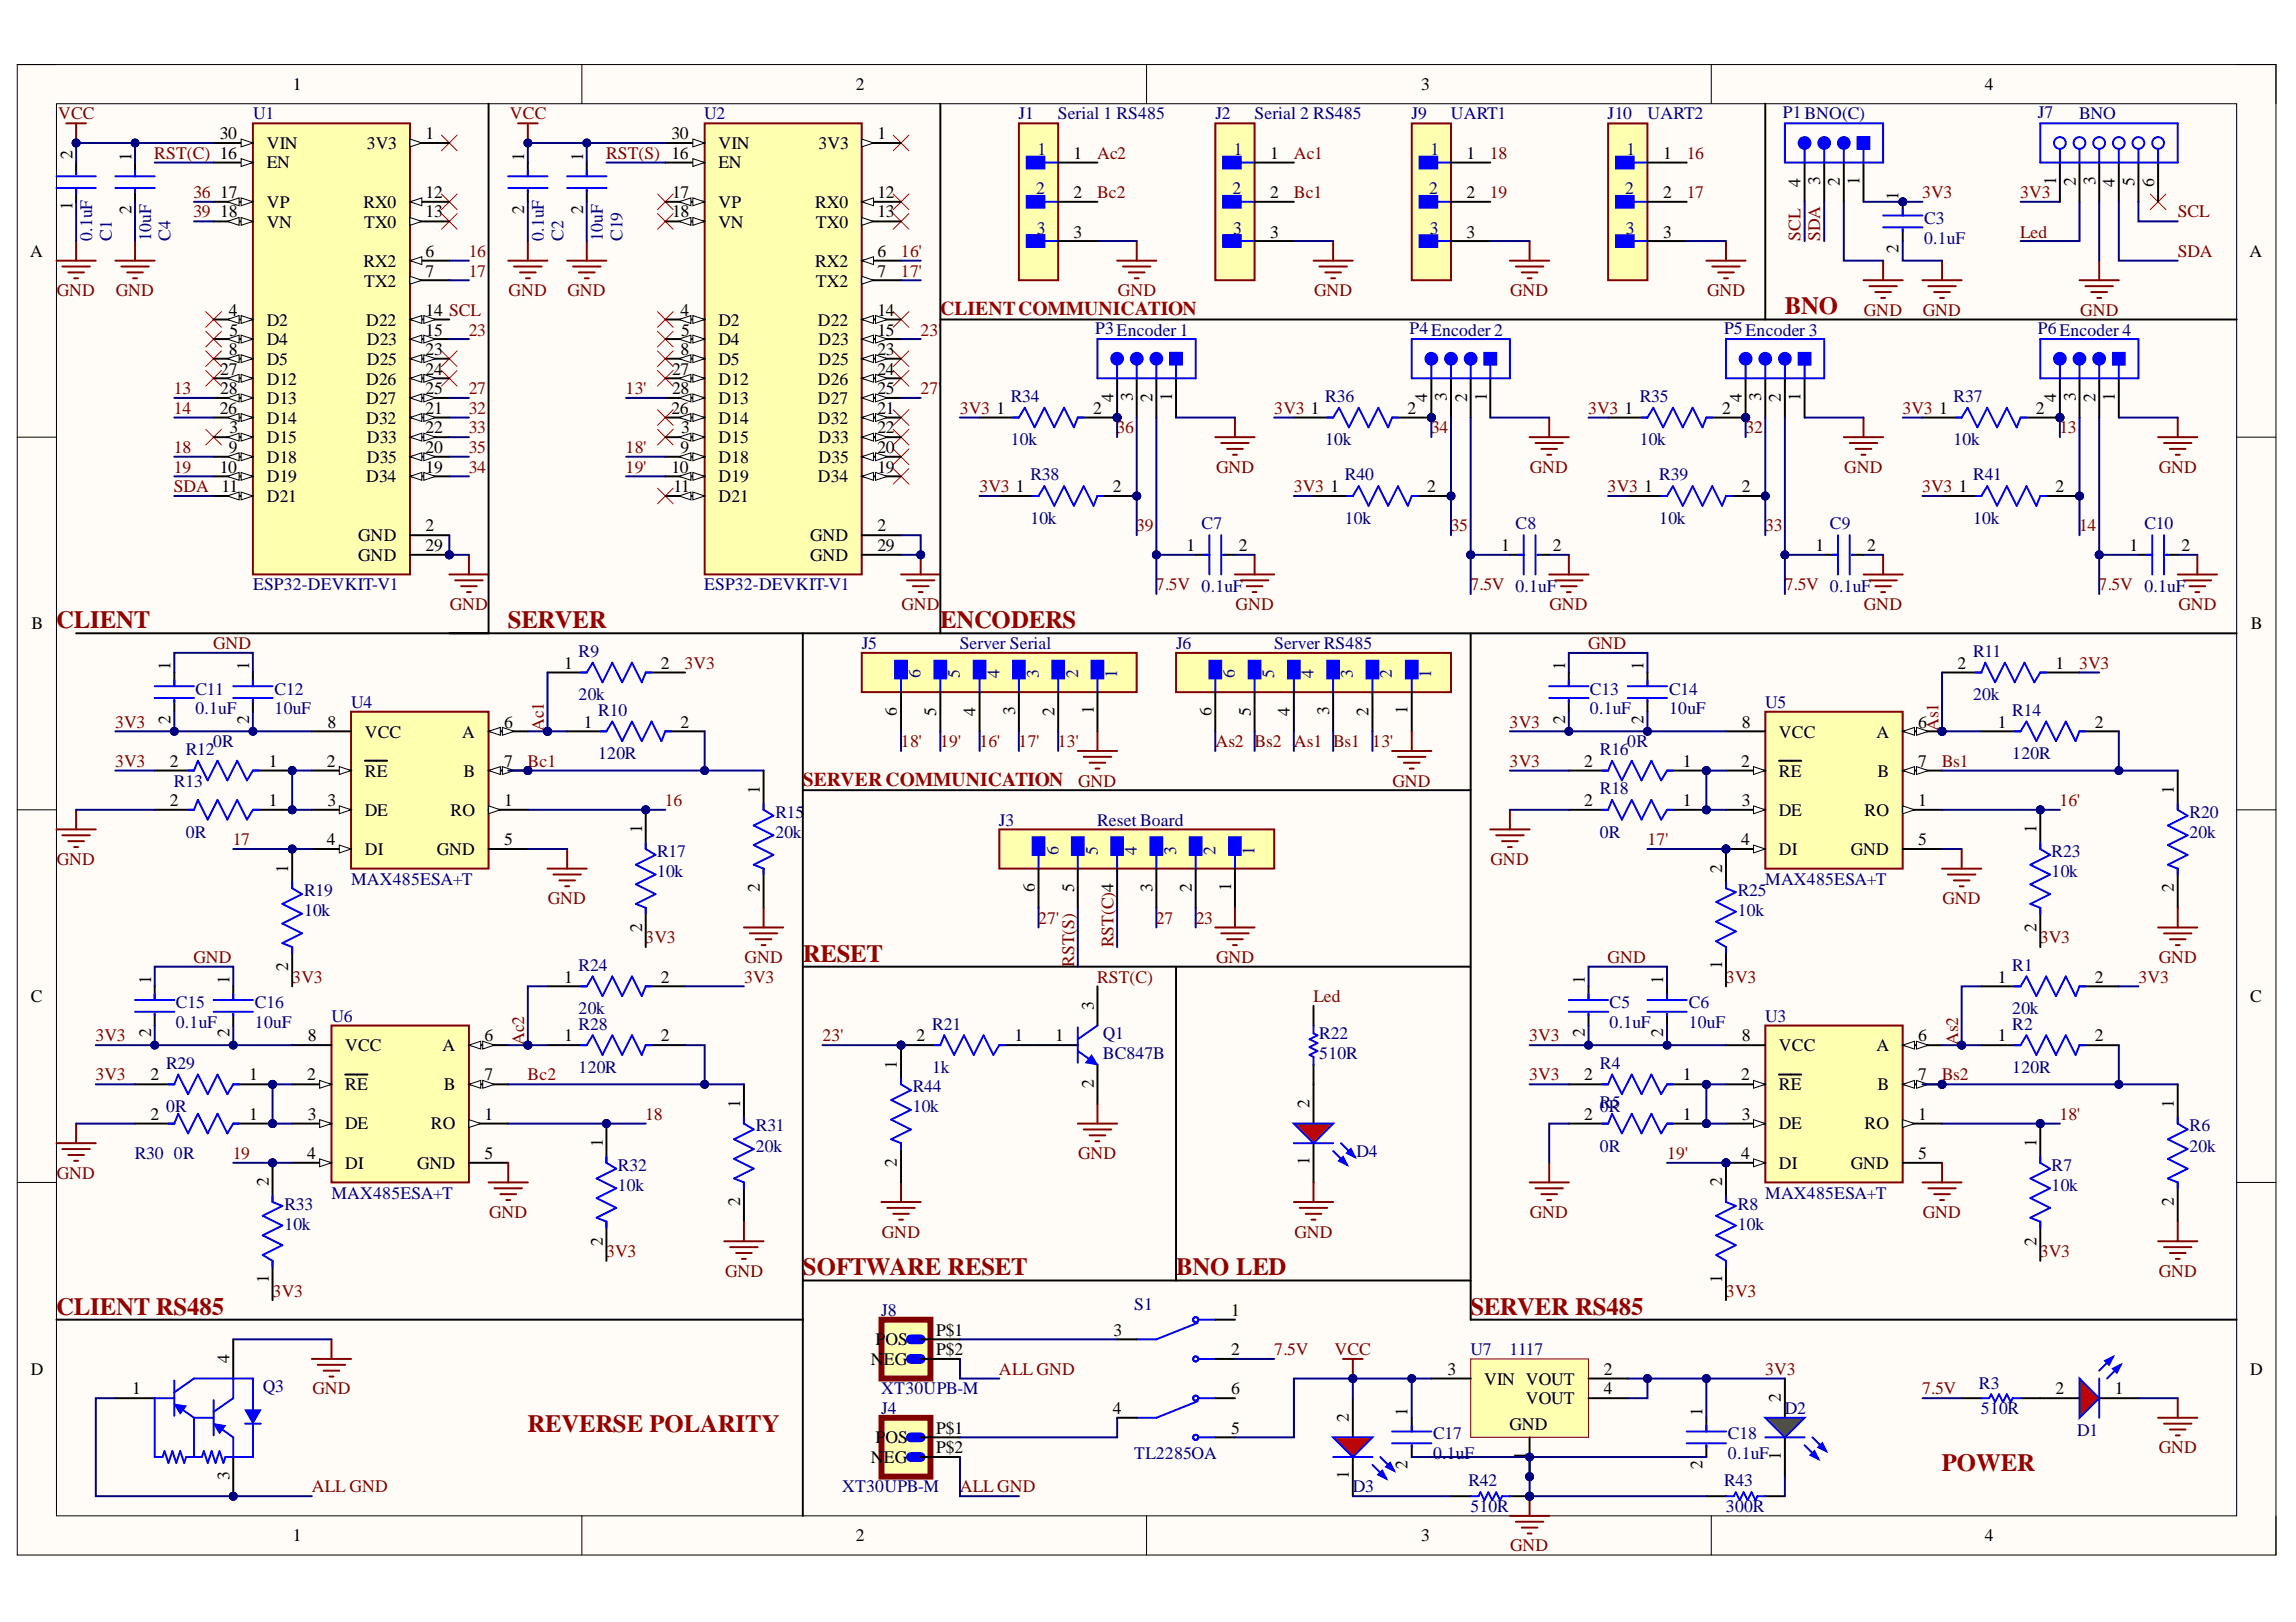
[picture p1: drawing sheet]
<svg xmlns="http://www.w3.org/2000/svg" width="297mm" height="210mm" viewBox="0 0 297 210" stroke-linecap="round" stroke-linejoin="round" font-family="sans-serif">
<defs><g id="words">
<g font-size="3.2" fill="#980000">
<text x="230.9" y="40.6">BNO</text>
<text x="7.3" y="81.3">CLIENT</text>
<text x="65.7" y="81.3">SERVER</text>
<text x="121.6" y="81.3">ENCODERS</text>
<text x="103.9" y="124.4">RESET</text>
<text x="103.9" y="165">SOFTWARE RESET</text>
<text x="152.2" y="165">BNO LED</text>
<text x="7.3" y="170.1">CLIENT RS485</text>
<text x="190.2" y="170.1">SERVER RS485</text>
<text x="68.3" y="185.4">REVERSE POLARITY</text>
<text x="251.2" y="190.4">POWER</text>
</g>
<g font-size="2.5" fill="#980000">
<text x="121.6" y="40.8">CLIENTCOMMUNICATION</text>
<text x="103.9" y="101.7">SERVER COMMUNICATION</text>
</g>
<g font-size="2.3">
<text x="37.9" y="11.7">1</text>
<text x="110.7" y="11.7">2</text>
<text x="183.9" y="11.7">3</text>
<text x="256.8" y="11.7">4</text>
<text x="28.4" y="18">30</text>
<text x="55.1" y="18">1</text>
<text x="86.9" y="18">30</text>
<text x="113.5" y="18">1</text>
<text x="9.4" y="20.5" transform="rotate(-90 9.4 20.5)">2</text>
<text x="17" y="20.8" transform="rotate(-90 17 20.8)">1</text>
<text x="34.5" y="19.3">VIN</text>
<text x="34.5" y="21.8">EN</text>
<text x="47.4" y="19.3">3V3</text>
<text x="67.8" y="20.8" transform="rotate(-90 67.8 20.8)">1</text>
<text x="75.4" y="20.8" transform="rotate(-90 75.4 20.8)">1</text>
<text x="93" y="19.3">VIN</text>
<text x="93" y="21.8">EN</text>
<text x="105.9" y="19.3">3V3</text>
<text x="138.9" y="20.5">1</text>
<text x="164.3" y="20.5">1</text>
<text x="189.7" y="20.5">1</text>
<text x="215.2" y="20.5">1</text>
<text x="235.5" y="24" transform="rotate(-90 235.5 24)">3</text>
<text x="240.5" y="23.9" transform="rotate(-90 240.5 23.9)">1</text>
<text x="266" y="23.9" transform="rotate(-90 266 23.9)">1</text>
<text x="271.1" y="24" transform="rotate(-90 271.1 24)">3</text>
<text x="9.4" y="27.2" transform="rotate(-90 9.4 27.2)">1</text>
<text x="17" y="27.7" transform="rotate(-90 17 27.7)">2</text>
<text x="28.5" y="25.6">17</text>
<text x="28.5" y="28.1">18</text>
<text x="34.5" y="26.9">VP</text>
<text x="34.5" y="29.5">VN</text>
<text x="47" y="26.9">RX0</text>
<text x="47.1" y="29.5">TX0</text>
<text x="55.1" y="25.6">12</text>
<text x="55.1" y="28.1">13</text>
<text x="67.8" y="27.7" transform="rotate(-90 67.8 27.7)">2</text>
<text x="75.4" y="27.7" transform="rotate(-90 75.4 27.7)">2</text>
<text x="86.9" y="25.6">17</text>
<text x="86.9" y="28.1">18</text>
<text x="93" y="26.9">VP</text>
<text x="93" y="29.5">VN</text>
<text x="105.5" y="26.9">RX0</text>
<text x="105.6" y="29.5">TX0</text>
<text x="113.5" y="25.6">12</text>
<text x="113.5" y="28.1">13</text>
<text x="138.9" y="25.6">2</text>
<text x="164.3" y="25.6">2</text>
<text x="189.7" y="25.6">2</text>
<text x="215.2" y="25.6">2</text>
<text x="232.9" y="24.2" transform="rotate(-90 232.9 24.2)">4</text>
<text x="238" y="24.1" transform="rotate(-90 238 24.1)">2</text>
<text x="245.6" y="25.9" transform="rotate(-90 245.6 25.9)">1</text>
<text x="268.5" y="24.1" transform="rotate(-90 268.5 24.1)">2</text>
<text x="273.6" y="24.2" transform="rotate(-90 273.6 24.2)">4</text>
<text x="276.2" y="24.1" transform="rotate(-90 276.2 24.1)">5</text>
<text x="278.7" y="24.2" transform="rotate(-90 278.7 24.2)">6</text>
<text x="3.9" y="33.3">A</text>
<text x="47" y="34.6">RX2</text>
<text x="55.1" y="33.3">6</text>
<text x="55.1" y="35.8">7</text>
<text x="105.5" y="34.6">RX2</text>
<text x="113.5" y="33.3">6</text>
<text x="113.5" y="35.8">7</text>
<text x="138.9" y="30.8">3</text>
<text x="164.3" y="30.8">3</text>
<text x="189.7" y="30.8">3</text>
<text x="215.2" y="30.8">3</text>
<text x="245.6" y="32.8" transform="rotate(-90 245.6 32.8)">2</text>
<text x="291" y="33.3">A</text>
<text x="29.6" y="40.9">4</text>
<text x="47.1" y="37.1">TX2</text>
<text x="55.1" y="40.9">14 SCL</text>
<text x="88" y="40.9">4</text>
<text x="105.6" y="37.1">TX2</text>
<text x="113.5" y="40.9">14</text>
<text x="29.6" y="46">8</text>
<text x="29.7" y="43.4">5</text>
<text x="34.5" y="42.2">D2</text>
<text x="34.5" y="44.7">D4</text>
<text x="34.5" y="47.2">D5</text>
<text x="47.4" y="42.2">D22</text>
<text x="47.4" y="44.7">D23</text>
<text x="47.4" y="47.2">D25</text>
<text x="55.1" y="43.4">15</text>
<text x="55.1" y="46">23</text>
<text x="88" y="46">8</text>
<text x="88.1" y="43.4">5</text>
<text x="93" y="42.2">D2</text>
<text x="93" y="44.7">D4</text>
<text x="93" y="47.2">D5</text>
<text x="105.8" y="42.2">D22</text>
<text x="105.9" y="44.7">D23</text>
<text x="105.9" y="47.2">D25</text>
<text x="113.5" y="43.4">15</text>
<text x="113.5" y="46">23</text>
<text x="28.4" y="53.6">26</text>
<text x="28.5" y="48.5">27</text>
<text x="28.5" y="51">28</text>
<text x="34.5" y="49.8">D12</text>
<text x="34.5" y="52.3">D13</text>
<text x="47.4" y="49.8">D26</text>
<text x="47.4" y="52.3">D27</text>
<text x="55.1" y="48.5">24</text>
<text x="55.1" y="51">25</text>
<text x="55.1" y="53.6">21</text>
<text x="86.9" y="53.6">26</text>
<text x="86.9" y="48.5">27</text>
<text x="86.9" y="51">28</text>
<text x="93" y="49.8">D12</text>
<text x="93" y="52.3">D13</text>
<text x="105.8" y="49.8">D26</text>
<text x="105.8" y="52.3">D27</text>
<text x="113.5" y="48.5">24</text>
<text x="113.5" y="51">25</text>
<text x="113.5" y="53.6">21</text>
<text x="128.9" y="53.6">1</text>
<text x="141.4" y="53.6">2</text>
<text x="144" y="52" transform="rotate(-90 144 52)">4</text>
<text x="146.6" y="52" transform="rotate(-90 146.6 52)">3</text>
<text x="149.1" y="52" transform="rotate(-90 149.1 52)">2</text>
<text x="151.7" y="51.9" transform="rotate(-90 151.7 51.9)">1</text>
<text x="169.6" y="53.6">1</text>
<text x="182.1" y="53.6">2</text>
<text x="184.6" y="52" transform="rotate(-90 184.6 52)">4</text>
<text x="187.2" y="52" transform="rotate(-90 187.2 52)">3</text>
<text x="189.8" y="52" transform="rotate(-90 189.8 52)">2</text>
<text x="192.3" y="51.9" transform="rotate(-90 192.3 51.9)">1</text>
<text x="210.2" y="53.6">1</text>
<text x="222.8" y="53.6">2</text>
<text x="225.3" y="52" transform="rotate(-90 225.3 52)">4</text>
<text x="227.9" y="52" transform="rotate(-90 227.9 52)">3</text>
<text x="230.4" y="52" transform="rotate(-90 230.4 52)">2</text>
<text x="232.9" y="51.9" transform="rotate(-90 232.9 51.9)">1</text>
<text x="250.9" y="53.6">1</text>
<text x="263.4" y="53.6">2</text>
<text x="266" y="52" transform="rotate(-90 266 52)">4</text>
<text x="268.5" y="52" transform="rotate(-90 268.5 52)">3</text>
<text x="271.1" y="52" transform="rotate(-90 271.1 52)">2</text>
<text x="273.6" y="51.9" transform="rotate(-90 273.6 51.9)">1</text>
<text x="29.6" y="58.6">9</text>
<text x="29.7" y="56.1">3</text>
<text x="34.5" y="54.8">D14</text>
<text x="34.5" y="57.4">D15</text>
<text x="34.5" y="59.9">D18</text>
<text x="47.4" y="54.8">D32</text>
<text x="47.4" y="57.4">D33</text>
<text x="47.4" y="59.9">D35</text>
<text x="55.1" y="56.1">22</text>
<text x="55.1" y="58.6">20</text>
<text x="88" y="58.6">9</text>
<text x="88.1" y="56.1">3</text>
<text x="93" y="54.8">D14</text>
<text x="93" y="57.4">D15</text>
<text x="93" y="59.9">D18</text>
<text x="105.8" y="54.8">D32</text>
<text x="105.9" y="57.4">D33</text>
<text x="105.9" y="59.9">D35</text>
<text x="113.5" y="56.1">22</text>
<text x="113.5" y="58.6">20</text>
<text x="28.4" y="61.2">10</text>
<text x="28.7" y="63.7">11</text>
<text x="34.5" y="62.4">D19</text>
<text x="34.5" y="65">D21</text>
<text x="47.4" y="62.4">D34</text>
<text x="55.1" y="61.2">19</text>
<text x="86.9" y="61.2">10</text>
<text x="87.1" y="63.7">11</text>
<text x="93" y="62.4">D19</text>
<text x="93" y="65">D21</text>
<text x="105.8" y="62.4">D34</text>
<text x="113.5" y="61.2">19</text>
<text x="131.4" y="63.7">1</text>
<text x="144" y="63.7">2</text>
<text x="172.1" y="63.7">1</text>
<text x="184.6" y="63.7">2</text>
<text x="212.7" y="63.7">1</text>
<text x="225.3" y="63.7">2</text>
<text x="253.4" y="63.7">1</text>
<text x="265.9" y="63.7">2</text>
<text x="46.4" y="70">GND</text>
<text x="55.1" y="68.8">2</text>
<text x="55.1" y="71.3">29</text>
<text x="104.8" y="70">GND</text>
<text x="113.5" y="68.8">2</text>
<text x="113.5" y="71.3">29</text>
<text x="153.5" y="71.3">1</text>
<text x="160.3" y="71.3">2</text>
<text x="194.2" y="71.3">1</text>
<text x="200.9" y="71.3">2</text>
<text x="234.9" y="71.3">1</text>
<text x="241.6" y="71.3">2</text>
<text x="275.5" y="71.3">1</text>
<text x="282.2" y="71.3">2</text>
<text x="46.4" y="72.6">GND</text>
<text x="104.8" y="72.6">GND</text>
<text x="4.1" y="81.4">B</text>
<text x="291.2" y="81.4">B</text>
<text x="22.1" y="86.8" transform="rotate(-90 22.1 86.8)">1</text>
<text x="32.2" y="86.8" transform="rotate(-90 32.2 86.8)">1</text>
<text x="73" y="86.5">1</text>
<text x="85.5" y="86.5">2</text>
<text x="202.5" y="86.8" transform="rotate(-90 202.5 86.8)">1</text>
<text x="212.6" y="86.8" transform="rotate(-90 212.6 86.8)">1</text>
<text x="253.2" y="86.5">2</text>
<text x="265.9" y="86.5">1</text>
<text x="22.1" y="93.7" transform="rotate(-90 22.1 93.7)">2</text>
<text x="32.2" y="93.7" transform="rotate(-90 32.2 93.7)">2</text>
<text x="42.4" y="94.2">8</text>
<text x="47.2" y="95.5">VCC</text>
<text x="59.8" y="95.5">A</text>
<text x="65.2" y="94.2">6</text>
<text x="75.5" y="94.2">1</text>
<text x="88" y="94.2">2</text>
<text x="116" y="92.7" transform="rotate(-90 116 92.7)">6</text>
<text x="121.1" y="92.6" transform="rotate(-90 121.1 92.6)">5</text>
<text x="126.2" y="92.7" transform="rotate(-90 126.2 92.7)">4</text>
<text x="131.4" y="92.5" transform="rotate(-90 131.4 92.5)">3</text>
<text x="136.4" y="92.7" transform="rotate(-90 136.4 92.7)">2</text>
<text x="141.5" y="92.4" transform="rotate(-90 141.5 92.4)">1</text>
<text x="156.7" y="92.7" transform="rotate(-90 156.7 92.7)">6</text>
<text x="161.8" y="92.6" transform="rotate(-90 161.8 92.6)">5</text>
<text x="166.9" y="92.7" transform="rotate(-90 166.9 92.7)">4</text>
<text x="172" y="92.5" transform="rotate(-90 172 92.5)">3</text>
<text x="177" y="92.7" transform="rotate(-90 177 92.7)">2</text>
<text x="182.1" y="92.4" transform="rotate(-90 182.1 92.4)">1</text>
<text x="202.5" y="93.7" transform="rotate(-90 202.5 93.7)">2</text>
<text x="212.6" y="93.7" transform="rotate(-90 212.6 93.7)">2</text>
<text x="225.3" y="94.2">8</text>
<text x="230.1" y="95.5">VCC</text>
<text x="242.7" y="95.5">A</text>
<text x="248.2" y="94.2">6</text>
<text x="258.5" y="94.2">1</text>
<text x="271" y="94.2">2</text>
<text x="22" y="99.3">2</text>
<text x="34.8" y="99.3">1</text>
<text x="42.3" y="99.3">2</text>
<text x="47.2" y="100.5">RE</text>
<text x="60" y="100.5">B</text>
<text x="65.2" y="99.3">7</text>
<text x="204.9" y="99.3">2</text>
<text x="217.7" y="99.3">1</text>
<text x="225.2" y="99.3">2</text>
<text x="230.1" y="100.5">RE</text>
<text x="242.9" y="100.5">B</text>
<text x="248.2" y="99.3">7</text>
<text x="22" y="104.3">2</text>
<text x="34.8" y="104.3">1</text>
<text x="42.4" y="104.3">3</text>
<text x="47.2" y="105.6">DE</text>
<text x="58.3" y="105.6">RO</text>
<text x="65.2" y="104.3">1</text>
<text x="83.1" y="107.8" transform="rotate(-90 83.1 107.8)">1</text>
<text x="98.3" y="102.7" transform="rotate(-90 98.3 102.7)">1</text>
<text x="204.9" y="104.3">2</text>
<text x="217.7" y="104.3">1</text>
<text x="225.3" y="104.3">3</text>
<text x="230.1" y="105.6">DE</text>
<text x="241.2" y="105.6">RO</text>
<text x="248.2" y="104.3">1</text>
<text x="263.5" y="107.8" transform="rotate(-90 263.5 107.8)">1</text>
<text x="281.2" y="102.7" transform="rotate(-90 281.2 102.7)">1</text>
<text x="37.3" y="113" transform="rotate(-90 37.3 113)">1</text>
<text x="42.3" y="109.4">4</text>
<text x="47.2" y="110.7">DI</text>
<text x="56.5" y="110.7">GND</text>
<text x="65.2" y="109.4">5</text>
<text x="222.8" y="113" transform="rotate(-90 222.8 113)">2</text>
<text x="225.2" y="109.4">4</text>
<text x="230.1" y="110.7">DI</text>
<text x="239.4" y="110.7">GND</text>
<text x="248.2" y="109.4">5</text>
<text x="98.3" y="115.5" transform="rotate(-90 98.3 115.5)">2</text>
<text x="133.9" y="115.5" transform="rotate(-90 133.9 115.5)">6</text>
<text x="139" y="115.4" transform="rotate(-90 139 115.4)">5</text>
<text x="149.1" y="115.4" transform="rotate(-90 149.1 115.4)">3</text>
<text x="154.2" y="115.5" transform="rotate(-90 154.2 115.5)">2</text>
<text x="159.3" y="115.3" transform="rotate(-90 159.3 115.3)">1</text>
<text x="281.2" y="115.5" transform="rotate(-90 281.2 115.5)">2</text>
<text x="37.3" y="125.6" transform="rotate(-90 37.3 125.6)">2</text>
<text x="83.1" y="120.6" transform="rotate(-90 83.1 120.6)">2</text>
<text x="222.8" y="125.5" transform="rotate(-90 222.8 125.5)">1</text>
<text x="263.5" y="120.6" transform="rotate(-90 263.5 120.6)">2</text>
<text x="4" y="129.7">C</text>
<text x="19.5" y="127.4" transform="rotate(-90 19.5 127.4)">1</text>
<text x="29.7" y="127.4" transform="rotate(-90 29.7 127.4)">1</text>
<text x="73" y="127.1">1</text>
<text x="85.5" y="127.1">2</text>
<text x="141.5" y="130.7" transform="rotate(-90 141.5 130.7)">3</text>
<text x="205" y="127.4" transform="rotate(-90 205 127.4)">1</text>
<text x="215.2" y="127.4" transform="rotate(-90 215.2 127.4)">1</text>
<text x="258.5" y="127.1">1</text>
<text x="271" y="127.1">2</text>
<text x="291.1" y="129.7">C</text>
<text x="19.5" y="134.2" transform="rotate(-90 19.5 134.2)">2</text>
<text x="29.7" y="134.2" transform="rotate(-90 29.7 134.2)">2</text>
<text x="39.8" y="134.7">8</text>
<text x="44.7" y="136">VCC</text>
<text x="57.3" y="136">A</text>
<text x="62.7" y="134.7">6</text>
<text x="73" y="134.7">1</text>
<text x="85.5" y="134.7">2</text>
<text x="118.6" y="134.7">2</text>
<text x="131.3" y="134.7">1</text>
<text x="136.5" y="134.7">1</text>
<text x="205" y="134.2" transform="rotate(-90 205 134.2)">2</text>
<text x="215.2" y="134.2" transform="rotate(-90 215.2 134.2)">2</text>
<text x="225.3" y="134.7">8</text>
<text x="230.1" y="136">VCC</text>
<text x="242.7" y="136">A</text>
<text x="248.2" y="134.7">6</text>
<text x="258.5" y="134.7">1</text>
<text x="271" y="134.7">2</text>
<text x="19.5" y="139.8">2</text>
<text x="32.2" y="139.8">1</text>
<text x="39.8" y="139.8">2</text>
<text x="44.7" y="141.1">RE</text>
<text x="57.4" y="141.1">B</text>
<text x="62.7" y="139.8">7</text>
<text x="95.7" y="143.4" transform="rotate(-90 95.7 143.4)">1</text>
<text x="116" y="138.3" transform="rotate(-90 116 138.3)">1</text>
<text x="141.5" y="140.8" transform="rotate(-90 141.5 140.8)">2</text>
<text x="169.4" y="143.4" transform="rotate(-90 169.4 143.4)">2</text>
<text x="204.9" y="139.8">2</text>
<text x="217.7" y="139.8">1</text>
<text x="225.2" y="139.8">2</text>
<text x="230.1" y="141.1">RE</text>
<text x="242.9" y="141.1">B</text>
<text x="248.2" y="139.8">7</text>
<text x="281.2" y="143.4" transform="rotate(-90 281.2 143.4)">1</text>
<text x="19.5" y="144.9">2</text>
<text x="32.2" y="144.9">1</text>
<text x="39.8" y="144.9">3</text>
<text x="44.7" y="146.2">DE</text>
<text x="55.7" y="146.2">RO</text>
<text x="62.7" y="144.9">1</text>
<text x="78" y="148.4" transform="rotate(-90 78 148.4)">1</text>
<text x="204.9" y="144.9">2</text>
<text x="217.7" y="144.9">1</text>
<text x="225.3" y="144.9">3</text>
<text x="230.1" y="146.2">DE</text>
<text x="241.2" y="146.2">RO</text>
<text x="248.2" y="144.9">1</text>
<text x="263.5" y="148.4" transform="rotate(-90 263.5 148.4)">1</text>
<text x="34.8" y="153.5" transform="rotate(-90 34.8 153.5)">2</text>
<text x="39.8" y="150">4</text>
<text x="44.7" y="151.3">DI</text>
<text x="54" y="151.3">GND</text>
<text x="62.7" y="150">5</text>
<text x="116" y="151.1" transform="rotate(-90 116 151.1)">2</text>
<text x="169.4" y="150.8" transform="rotate(-90 169.4 150.8)">1</text>
<text x="222.8" y="153.5" transform="rotate(-90 222.8 153.5)">2</text>
<text x="225.2" y="150">4</text>
<text x="230.1" y="151.3">DI</text>
<text x="239.4" y="151.3">GND</text>
<text x="248.2" y="150">5</text>
<text x="78" y="161.2" transform="rotate(-90 78 161.2)">2</text>
<text x="95.7" y="156.1" transform="rotate(-90 95.7 156.1)">2</text>
<text x="263.5" y="161.2" transform="rotate(-90 263.5 161.2)">2</text>
<text x="281.2" y="156.1" transform="rotate(-90 281.2 156.1)">2</text>
<text x="34.8" y="166.1" transform="rotate(-90 34.8 166.1)">1</text>
<text x="222.8" y="166.1" transform="rotate(-90 222.8 166.1)">1</text>
<text x="121.1" y="172.9">P$1</text>
<text x="144" y="172.9">3</text>
<text x="159.3" y="170.3">1</text>
<text x="4" y="177.9">D</text>
<text x="29.7" y="176.4" transform="rotate(-90 29.7 176.4)">4</text>
<text x="112.7" y="176.7">N</text>
<text x="113.3" y="174.1">POS</text>
<text x="114.3" y="176.7">EG</text>
<text x="121.1" y="175.4">P$2</text>
<text x="159.3" y="175.4">2</text>
<text x="187.3" y="177.9">3</text>
<text x="192" y="179.2">VIN VOUT</text>
<text x="207.5" y="177.9">2</text>
<text x="291.1" y="177.9">D</text>
<text x="17.1" y="180.5">1</text>
<text x="121.1" y="185.5">P$1</text>
<text x="144" y="183">4</text>
<text x="159.3" y="180.5">6</text>
<text x="159.3" y="185.5">5</text>
<text x="174.5" y="184" transform="rotate(-90 174.5 184)">2</text>
<text x="182.1" y="183.2" transform="rotate(-90 182.1 183.2)">1</text>
<text x="195.3" y="185">GND</text>
<text x="197.4" y="181.7">VOUT</text>
<text x="207.5" y="180.5">4</text>
<text x="220.2" y="183.2" transform="rotate(-90 220.2 183.2)">1</text>
<text x="230.4" y="181.5" transform="rotate(-90 230.4 181.5)">2</text>
<text x="265.9" y="180.5">2</text>
<text x="273.6" y="180.5">1</text>
<text x="29.7" y="191.5" transform="rotate(-90 29.7 191.5)">3</text>
<text x="112.7" y="189.3">N</text>
<text x="113.3" y="186.8">POS</text>
<text x="114.3" y="189.3">EG</text>
<text x="121.1" y="188.1">P$2</text>
<text x="174.5" y="191.4" transform="rotate(-90 174.5 191.4)">1</text>
<text x="182.1" y="190.1" transform="rotate(-90 182.1 190.1)">2</text>
<text x="197.4" y="188.9" transform="rotate(-90 197.4 188.9)">1</text>
<text x="220.2" y="190.1" transform="rotate(-90 220.2 190.1)">2</text>
<text x="230.4" y="188.9" transform="rotate(-90 230.4 188.9)">1</text>
<text x="37.9" y="199.5">1</text>
<text x="110.7" y="199.5">2</text>
<text x="183.9" y="199.5">3</text>
<text x="256.8" y="199.5">4</text>
</g>
<g font-size="2.3" fill="#800000">
<text x="7.5" y="15.5">VCC</text>
<text x="66" y="15.5">VCC</text>
<text x="20" y="20.5">RST(C) 16</text>
<text x="78.4" y="20.5">RST(S) 16</text>
<text x="141.9" y="20.5">Ac2</text>
<text x="167.4" y="20.5">Ac1</text>
<text x="192.8" y="20.5">18</text>
<text x="218.2" y="20.5">16</text>
<text x="25" y="25.6">36</text>
<text x="25" y="28.1">39</text>
<text x="141.9" y="25.6">Bc2</text>
<text x="167.4" y="25.6">Bc1</text>
<text x="192.8" y="25.6">19</text>
<text x="218.2" y="25.6">17</text>
<text x="248.7" y="25.6">3V3</text>
<text x="261.4" y="25.6">3V3</text>
<text x="281.7" y="28.1">SCL</text>
<text x="60.6" y="33.3">16</text>
<text x="60.6" y="35.8">17</text>
<text x="116.6" y="33.3">16'</text>
<text x="116.6" y="35.8">17'</text>
<text x="232.9" y="31.2" transform="rotate(-90 232.9 31.2)">SCL</text>
<text x="235.5" y="31.2" transform="rotate(-90 235.5 31.2)">SDA</text>
<text x="261.4" y="30.8">Led</text>
<text x="281.7" y="33.3">SDA</text>
<text x="7.4" y="38.4">GND</text>
<text x="15" y="38.4">GND</text>
<text x="65.8" y="38.4">GND</text>
<text x="73.4" y="38.4">GND</text>
<text x="144.6" y="38.4">GND</text>
<text x="170" y="38.4">GND</text>
<text x="195.4" y="38.4">GND</text>
<text x="220.8" y="38.4">GND</text>
<text x="241.1" y="40.9">GND</text>
<text x="248.8" y="40.9">GND</text>
<text x="269.1" y="40.9">GND</text>
<text x="60.6" y="43.4">23</text>
<text x="119.1" y="43.4">23'</text>
<text x="22.5" y="51">13</text>
<text x="22.5" y="53.6">14</text>
<text x="60.6" y="53.6">32</text>
<text x="60.6" y="51">27</text>
<text x="80.9" y="51">13'</text>
<text x="119.1" y="51">27'</text>
<text x="124.2" y="53.6">3V3</text>
<text x="164.8" y="53.6">3V3</text>
<text x="205.4" y="53.6">3V3</text>
<text x="246.1" y="53.6">3V3</text>
<text x="22.5" y="58.6">18</text>
<text x="60.6" y="56.1">33</text>
<text x="60.6" y="58.6">35</text>
<text x="80.9" y="58.6">18'</text>
<text x="144.5" y="56.1">36</text>
<text x="185.1" y="56.1">34</text>
<text x="225.8" y="56.1">32</text>
<text x="266.4" y="56.1">13</text>
<text x="22.5" y="61.2">19</text>
<text x="22.5" y="63.7">SDA</text>
<text x="60.6" y="61.2">34</text>
<text x="80.9" y="61.2">19'</text>
<text x="126.7" y="63.7">3V3</text>
<text x="157.3" y="61.2">GND</text>
<text x="167.4" y="63.7">3V3</text>
<text x="197.9" y="61.2">GND</text>
<text x="208" y="63.7">3V3</text>
<text x="238.6" y="61.2">GND</text>
<text x="248.7" y="63.7">3V3</text>
<text x="279.3" y="61.2">GND</text>
<text x="147" y="68.8">39</text>
<text x="187.7" y="68.8">35</text>
<text x="228.4" y="68.8">33</text>
<text x="269" y="68.8">14</text>
<text x="149.5" y="76.4">7.5V 0.1uF</text>
<text x="190.2" y="76.4">7.5V 0.1uF</text>
<text x="230.9" y="76.4">7.5V 0.1uF</text>
<text x="271.5" y="76.4">7.5V 0.1uF</text>
<text x="27.6" y="84">GND</text>
<text x="58.2" y="78.9">GND</text>
<text x="116.6" y="78.9">GND</text>
<text x="159.9" y="78.9">GND</text>
<text x="200.5" y="78.9">GND</text>
<text x="205.4" y="84">GND</text>
<text x="241.1" y="78.9">GND</text>
<text x="281.8" y="78.9">GND</text>
<text x="88.6" y="86.5">3V3</text>
<text x="269" y="86.5">3V3</text>
<text x="14.9" y="94.2">3V3</text>
<text x="70.4" y="94.6" transform="rotate(-90 70.4 94.6)">Ac1</text>
<text x="195.3" y="94.2">3V3</text>
<text x="250.8" y="94.6" transform="rotate(-90 250.8 94.6)">As1</text>
<text x="14.9" y="99.3">3V3</text>
<text x="68.3" y="99.3">Bc1</text>
<text x="116.6" y="96.7">18'</text>
<text x="121.6" y="96.7">19'</text>
<text x="126.7" y="96.7">16'</text>
<text x="131.8" y="96.7">17'</text>
<text x="136.9" y="96.7">13'</text>
<text x="139.5" y="101.8">GND</text>
<text x="157.2" y="96.7">As2 Bs2 As1 Bs1</text>
<text x="177.5" y="96.7">13'</text>
<text x="180.2" y="101.8">GND</text>
<text x="195.3" y="99.3">3V3</text>
<text x="251.2" y="99.3">Bs1</text>
<text x="86" y="104.3">16</text>
<text x="266.4" y="104.3">16'</text>
<text x="7.4" y="111.9">GND</text>
<text x="30.1" y="109.4">17</text>
<text x="192.8" y="111.9">GND</text>
<text x="213.1" y="109.4">17'</text>
<text x="70.9" y="117">GND</text>
<text x="134.3" y="119.5">27'</text>
<text x="149.5" y="119.5">27</text>
<text x="154.7" y="119.5">23</text>
<text x="251.3" y="117">GND</text>
<text x="25" y="124.6">GND</text>
<text x="83.5" y="122.1">3V3</text>
<text x="96.3" y="124.6">GND</text>
<text x="139" y="125.1" transform="rotate(-90 139 125.1)">RST(S)</text>
<text x="144" y="122.6" transform="rotate(-90 144 122.6)">RST(C)4</text>
<text x="157.3" y="124.6">GND</text>
<text x="208" y="124.6">GND</text>
<text x="263.9" y="122.1">3V3</text>
<text x="279.3" y="124.6">GND</text>
<text x="37.8" y="127.1">3V3</text>
<text x="96.3" y="127.1">3V3</text>
<text x="141.9" y="127.1">RST(C)</text>
<text x="169.9" y="129.7">Led</text>
<text x="223.3" y="127.1">3V3</text>
<text x="276.7" y="127.1">3V3</text>
<text x="12.3" y="134.7">3V3</text>
<text x="67.8" y="135.3" transform="rotate(-90 67.8 135.3)">Ac2</text>
<text x="106.4" y="134.7">23'</text>
<text x="197.8" y="134.7">3V3</text>
<text x="253.3" y="135.3" transform="rotate(-90 253.3 135.3)">As2</text>
<text x="12.3" y="139.8">3V3</text>
<text x="68.3" y="139.8">Bc2</text>
<text x="197.8" y="139.8">3V3</text>
<text x="251.2" y="139.8">Bs2</text>
<text x="83.5" y="144.9">18</text>
<text x="266.4" y="144.9">18'</text>
<text x="7.4" y="152.6">GND</text>
<text x="30.1" y="150">19</text>
<text x="139.5" y="150">GND</text>
<text x="215.7" y="150">19'</text>
<text x="63.3" y="157.6">GND</text>
<text x="114.1" y="160.2">GND</text>
<text x="167.5" y="160.2">GND</text>
<text x="197.9" y="157.6">GND</text>
<text x="248.8" y="157.6">GND</text>
<text x="35.3" y="167.8">3V3</text>
<text x="78.4" y="162.7">3V3</text>
<text x="93.8" y="165.2">GND</text>
<text x="223.3" y="167.8">3V3</text>
<text x="263.9" y="162.7">3V3</text>
<text x="279.3" y="165.2">GND</text>
<text x="129.2" y="177.9">ALL GND</text>
<text x="164.8" y="175.4">7.5V</text>
<text x="172.6" y="175.4">VCC</text>
<text x="228.4" y="177.9">3V3</text>
<text x="40.4" y="180.5">GND</text>
<text x="248.7" y="180.5">7.5V</text>
<text x="279.3" y="188.1">GND</text>
<text x="40.3" y="193.1">ALL GND</text>
<text x="124.2" y="193.1">ALL GND</text>
<text x="195.4" y="200.7">GND</text>
</g>
<g font-size="2.3" fill="#000080">
<text x="32.7" y="15.5">U1</text>
<text x="91.1" y="15.5">U2</text>
<text x="131.8" y="15.5">J1</text>
<text x="136.9" y="15.5">Serial 1 RS485</text>
<text x="157.2" y="15.5">J2</text>
<text x="162.3" y="15.5">Serial 2 RS485</text>
<text x="182.6" y="15.5">J9</text>
<text x="187.7" y="15.5">UART1</text>
<text x="208" y="15.5">J10</text>
<text x="213.1" y="15.5">UART2</text>
<text x="230.7" y="15.2">P1BNO(C)</text>
<text x="263.6" y="15.2">J7</text>
<text x="269" y="15.5">BNO</text>
<text x="134.2" y="20">1</text>
<text x="159.6" y="20">1</text>
<text x="185.1" y="20">1</text>
<text x="210.4" y="20">1</text>
<text x="134.1" y="25.1">2</text>
<text x="159.4" y="25.1">2</text>
<text x="184.9" y="25.1">2</text>
<text x="210.3" y="25.1">2</text>
<text x="248.9" y="29">C3</text>
<text x="11.9" y="31.2" transform="rotate(-90 11.9 31.2)">0.1uF</text>
<text x="14.5" y="31.2" transform="rotate(-90 14.5 31.2)">C1</text>
<text x="19.5" y="31.2" transform="rotate(-90 19.5 31.2)">10uF</text>
<text x="22.1" y="31.2" transform="rotate(-90 22.1 31.2)">C4</text>
<text x="70.4" y="31.2" transform="rotate(-90 70.4 31.2)">0.1uF</text>
<text x="72.9" y="31.2" transform="rotate(-90 72.9 31.2)">C2</text>
<text x="78" y="31.2" transform="rotate(-90 78 31.2)">10uF</text>
<text x="80.5" y="31.2" transform="rotate(-90 80.5 31.2)">C19</text>
<text x="134.1" y="30.2">3</text>
<text x="159.5" y="30.2">3</text>
<text x="185" y="30.2">3</text>
<text x="210.4" y="30.2">3</text>
<text x="248.9" y="31.5">0.1uF</text>
<text x="141.7" y="43.2">P3Encoder 1</text>
<text x="182.4" y="43.2">P4Encoder 2</text>
<text x="223" y="43.2">P5Encoder 3</text>
<text x="263.6" y="43.2">P6Encoder 4</text>
<text x="130.8" y="52">R34</text>
<text x="171.4" y="52">R36</text>
<text x="212.1" y="52">R35</text>
<text x="252.7" y="52">R37</text>
<text x="130.8" y="57.6">10k</text>
<text x="171.4" y="57.6">10k</text>
<text x="212.1" y="57.6">10k</text>
<text x="252.7" y="57.6">10k</text>
<text x="133.3" y="62.2">R38</text>
<text x="174" y="62.2">R40</text>
<text x="214.7" y="62.2">R39</text>
<text x="255.3" y="62.2">R41</text>
<text x="133.3" y="67.8">10k</text>
<text x="155.5" y="68.5">C7</text>
<text x="174" y="67.8">10k</text>
<text x="196.1" y="68.5">C8</text>
<text x="214.7" y="67.8">10k</text>
<text x="236.7" y="68.5">C9</text>
<text x="255.3" y="67.8">10k</text>
<text x="277.4" y="68.5">C10</text>
<text x="32.7" y="76.4">ESP32-DEVKIT-V1</text>
<text x="91.1" y="76.4">ESP32-DEVKIT-V1</text>
<text x="111.5" y="84">J5</text>
<text x="124.2" y="84">Server Serial</text>
<text x="152.2" y="84">J6</text>
<text x="164.8" y="84">Server RS485</text>
<text x="25.3" y="89.9">C11</text>
<text x="35.5" y="89.9">C12</text>
<text x="74.9" y="85">R9</text>
<text x="119.1" y="87.8" transform="rotate(-90 119.1 87.8)">6</text>
<text x="124.2" y="87.8" transform="rotate(-90 124.2 87.8)">5</text>
<text x="129.3" y="87.8" transform="rotate(-90 129.3 87.8)">4</text>
<text x="134.4" y="87.8" transform="rotate(-90 134.4 87.8)">3</text>
<text x="139.5" y="87.8" transform="rotate(-90 139.5 87.8)">2</text>
<text x="144.5" y="87.8" transform="rotate(-90 144.5 87.8)">1</text>
<text x="159.8" y="87.8" transform="rotate(-90 159.8 87.8)">6</text>
<text x="164.8" y="87.8" transform="rotate(-90 164.8 87.8)">5</text>
<text x="169.9" y="87.8" transform="rotate(-90 169.9 87.8)">4</text>
<text x="175" y="87.8" transform="rotate(-90 175 87.8)">3</text>
<text x="180.1" y="87.8" transform="rotate(-90 180.1 87.8)">2</text>
<text x="185.1" y="87.8" transform="rotate(-90 185.1 87.8)">1</text>
<text x="205.7" y="89.9">C13</text>
<text x="215.9" y="89.9">C14</text>
<text x="255.3" y="85">R11</text>
<text x="25.3" y="92.4">0.1uF</text>
<text x="35.5" y="92.4">10uF</text>
<text x="45.4" y="91.7">U4</text>
<text x="74.9" y="90.7">20k</text>
<text x="77.4" y="92.7">R10</text>
<text x="205.7" y="92.4">0.1uF</text>
<text x="215.9" y="92.4">10uF</text>
<text x="228.4" y="91.7">U5</text>
<text x="255.3" y="90.7">20k</text>
<text x="260.3" y="92.7">R14</text>
<text x="22.5" y="101.8">R13</text>
<text x="24" y="97.7">R12</text>
<text x="27.6" y="96.7">0R</text>
<text x="77.4" y="98.3">120R</text>
<text x="207" y="97.7">R16</text>
<text x="210.5" y="96.7">0R</text>
<text x="260.3" y="98.3">120R</text>
<text x="100.3" y="105.9">R15</text>
<text x="129.2" y="106.9">J3</text>
<text x="141.9" y="106.9">Reset Board</text>
<text x="207" y="102.8">R18</text>
<text x="283.3" y="105.9">R20</text>
<text x="24" y="108.4">0R</text>
<text x="85" y="110.9">R17</text>
<text x="85" y="113.5">10k</text>
<text x="100.3" y="108.4">20k</text>
<text x="136.9" y="110.6" transform="rotate(-90 136.9 110.6)">6</text>
<text x="142" y="110.6" transform="rotate(-90 142 110.6)">5</text>
<text x="147.1" y="110.6" transform="rotate(-90 147.1 110.6)">4</text>
<text x="152.2" y="110.6" transform="rotate(-90 152.2 110.6)">3</text>
<text x="157.2" y="110.6" transform="rotate(-90 157.2 110.6)">2</text>
<text x="162.3" y="110.6" transform="rotate(-90 162.3 110.6)">1</text>
<text x="207" y="108.4">0R</text>
<text x="265.4" y="110.9">R23</text>
<text x="265.4" y="113.5">10k</text>
<text x="283.3" y="108.4">20k</text>
<text x="39.3" y="116">R19</text>
<text x="39.3" y="118.5">10k</text>
<text x="45.4" y="114.5">MAX485ESA+T</text>
<text x="224.8" y="116">R25</text>
<text x="224.8" y="118.5">10k</text>
<text x="228.4" y="114.5">MAX485ESA+T</text>
<text x="74.9" y="125.6">R24</text>
<text x="260.3" y="125.6">R1</text>
<text x="22.8" y="130.4">C15</text>
<text x="33" y="130.4">C16</text>
<text x="74.9" y="131.2">20k</text>
<text x="208.2" y="130.4">C5</text>
<text x="218.5" y="130.4">C6</text>
<text x="260.3" y="131.2">20k</text>
<text x="22.8" y="133">0.1uF</text>
<text x="33" y="133">10uF</text>
<text x="42.9" y="132.2">U6</text>
<text x="74.9" y="133.2">R28</text>
<text x="120.6" y="133.2">R21</text>
<text x="142.7" y="134.5">Q1</text>
<text x="142.7" y="137">BC847B</text>
<text x="170.7" y="134.5">R22</text>
<text x="170.7" y="137">510R</text>
<text x="208.2" y="133">0.1uF</text>
<text x="218.5" y="133">10uF</text>
<text x="228.4" y="132.2">U3</text>
<text x="260.3" y="133.2">R2</text>
<text x="21.5" y="138.3">R29</text>
<text x="21.5" y="143.9">0R</text>
<text x="74.9" y="138.8">120R</text>
<text x="118.1" y="141.3">R44</text>
<text x="118.1" y="143.9">10k</text>
<text x="120.6" y="138.8">1k</text>
<text x="207" y="143.4">R5</text>
<text x="207" y="138.3">R4</text>
<text x="207" y="143.9">0R</text>
<text x="260.3" y="138.8">120R</text>
<text x="97.8" y="146.4">R31</text>
<text x="97.8" y="149">20k</text>
<text x="175.5" y="149.8">D4</text>
<text x="207" y="149">0R</text>
<text x="283.3" y="146.4">R6</text>
<text x="283.3" y="149">20k</text>
<text x="17.4" y="150">R30</text>
<text x="22.5" y="150">0R</text>
<text x="42.9" y="155.1">MAX485ESA+T</text>
<text x="79.9" y="151.6">R32</text>
<text x="79.9" y="154.1">10k</text>
<text x="228.4" y="155.1">MAX485ESA+T</text>
<text x="265.4" y="151.6">R7</text>
<text x="265.4" y="154.1">10k</text>
<text x="36.8" y="156.6">R33</text>
<text x="36.8" y="159.2">10k</text>
<text x="224.8" y="156.6">R8</text>
<text x="224.8" y="159.2">10k</text>
<text x="114" y="170.3">J8</text>
<text x="146.7" y="169.6">S1</text>
<text x="190.2" y="175.4">U7</text>
<text x="195.3" y="175.4">1117</text>
<text x="256" y="179.7">R3</text>
<text x="34" y="180.2">Q3</text>
<text x="114" y="183">J4</text>
<text x="114" y="180.5">XT30UPB-M</text>
<text x="230.9" y="183">D2</text>
<text x="256.3" y="183">510R</text>
<text x="268.7" y="185.8">D1</text>
<text x="146.7" y="188.8">TL2285OA</text>
<text x="185.4" y="186.3">C17</text>
<text x="185.4" y="188.8">0.1uF</text>
<text x="223.5" y="186.3">C18</text>
<text x="223.5" y="188.8">0.1uF</text>
<text x="108.9" y="193.1">XT30UPB-M</text>
<text x="175" y="193.1">D3</text>
<text x="190" y="192.4">R42</text>
<text x="190.2" y="195.7">510R</text>
<text x="223" y="192.4">R43</text>
<text x="223.3" y="195.7">300R</text>
</g>
</g></defs>
<path d="M2.2 8.4h292.2v192.8h-292.2z" fill-rule="evenodd" fill="#fffcf8"/>
<path d="M2.2 8.4h292.2v192.8h-292.2z" fill="none" stroke="#000" stroke-width=".13"/>
<path d="M7.3 13.4h282.1v182.8h-282.1z" fill-rule="evenodd" fill="#fffcf8"/>
<g fill="none" stroke="#000" stroke-width=".13">
<path d="M2.2 8.3h5.1M7.3 13.4h282.1v182.8h-282.1zM75.3 8.3v5.1M148.3 8.3v5.1M221.4 8.4v5M289.4 8.4h5v5M2.2 56.6h5.1M289.4 56.6h5M2.2 104.8h5.1M289.4 104.8h5M2.2 153h5.1M289.4 153h5"/>
<path d="M75.3 196.2v5M148.3 196.2v5M221.4 196.2v5M294.4 196.2v5"/>
</g>
<path d="M68.3 21v1.8M68.3 24.6v1.5" fill="none" stroke="#000" stroke-width=".25"/>
<path d="M65.8 22.8h5M65.8 24.3h5M68.3 22.1v.7M68.3 24.6v.2" fill="none" stroke="#00f" stroke-width=".25"/>
<path d="M116.6 74.3h5.1M117.3 75.1h3.6M118.1 75.9h2M118.9 76.6h.5M119.1 71.8v2.5" fill="none" stroke="#800000" stroke-width=".25"/>
<circle cx="119.1" cy="71.8" r=".51" fill="#000080"/>
<circle cx="119.1" cy="71.8" r=".51" fill="none" stroke="#000080" stroke-width=".13"/>
<g fill="none" stroke="#f00" stroke-width=".13">
<path d="M115.6 17.5l2 2M117.6 17.5l-2 2M115.6 25.1l2 2M115.6 27.6l2 2.1M117.6 25.1l-2 2M117.6 27.6l-2 2.1M85.1 40.3l2 2.1M85.1 42.9l2 2M85.1 45.4l2 2M85.1 47.9l2 2.1M87.1 40.3l-2 2.1M87.1 42.9l-2 2"/>
<path d="M87.1 45.4l-2 2M87.1 47.9l-2 2.1M115.6 45.4l2 2M115.6 47.9l2 2.1M115.6 53l2 2M115.6 55.6l2 2M115.6 58.1l2 2M117.6 45.4l-2 2M117.6 47.9l-2 2.1M117.6 53l-2 2M117.6 55.6l-2 2M117.6 58.1l-2 2"/>
<path d="M115.6 60.6l2 2.1M117.6 60.6l-2 2.1"/>
</g>
<circle cx="251.2" cy="94.6" r=".51" fill="#000080"/>
<circle cx="251.2" cy="94.6" r=".51" fill="none" stroke="#000080" stroke-width=".13"/>
<circle cx="223.3" cy="109.9" r=".51" fill="#000080"/>
<circle cx="223.3" cy="109.9" r=".51" fill="none" stroke="#000080" stroke-width=".13"/>
<path d="M228.4 92.1h17.8v20.3h-17.8z" fill-rule="evenodd" fill="#ffffb0"/>
<path d="M228.4 92.1h17.8v20.3h-17.8z" fill="none" stroke="#800000" stroke-width=".25"/>
<path d="M223.3 94.6h5.1M223.3 99.7h5.1" fill="none" stroke="#000" stroke-width=".25"/>
<path d="M226.9 99.2l1.5 .5-1.5 .5z" fill="#f8fcff"/>
<path d="M226.9 99.2l1.5 .5-1.5 .5z" fill="none" stroke="#000" stroke-width=".13"/>
<path d="M230.2 98.5h2.8M246.2 94.6h5" fill="none" stroke="#000" stroke-width=".25"/>
<path d="M246.2 94.6l1.5-.5v1z" fill="#f8fcff"/>
<path d="M246.2 94.6l1.5-.5v1z" fill="none" stroke="#000" stroke-width=".13"/>
<path d="M247.9 94.1l1.6 .5-1.6 .5z" fill="#f8fcff"/>
<path d="M247.9 94.1l1.6 .5-1.6 .5z" fill="none" stroke="#000" stroke-width=".13"/>
<circle cx="251.2" cy="94.6" r=".51" fill="#000080"/>
<circle cx="251.2" cy="94.6" r=".51" fill="none" stroke="#000080" stroke-width=".13"/>
<path d="M246.2 99.7h5" fill="none" stroke="#000" stroke-width=".25"/>
<path d="M246.2 99.7l1.5-.5v1z" fill="#f8fcff"/>
<path d="M246.2 99.7l1.5-.5v1z" fill="none" stroke="#000" stroke-width=".13"/>
<path d="M247.9 99.2l1.6 .5-1.6 .5z" fill="#f8fcff"/>
<path d="M247.9 99.2l1.6 .5-1.6 .5z" fill="none" stroke="#000" stroke-width=".13"/>
<path d="M223.3 104.8h5.1" fill="none" stroke="#000" stroke-width=".25"/>
<path d="M226.9 104.3l1.5 .5-1.5 .5z" fill="#f8fcff"/>
<path d="M226.9 104.3l1.5 .5-1.5 .5z" fill="none" stroke="#000" stroke-width=".13"/>
<path d="M223.3 109.9h5.1" fill="none" stroke="#000" stroke-width=".25"/>
<path d="M226.9 109.4l1.5 .5-1.5 .5z" fill="#f8fcff"/>
<path d="M226.9 109.4l1.5 .5-1.5 .5z" fill="none" stroke="#000" stroke-width=".13"/>
<circle cx="223.3" cy="109.9" r=".51" fill="#000080"/>
<circle cx="223.3" cy="109.9" r=".51" fill="none" stroke="#000080" stroke-width=".13"/>
<path d="M246.2 104.8h5" fill="none" stroke="#000" stroke-width=".25"/>
<path d="M246.2 104.3l1.5 .5-1.5 .5z" fill="#f8fcff"/>
<path d="M246.2 104.3l1.5 .5-1.5 .5z" fill="none" stroke="#000" stroke-width=".13"/>
<path d="M246.2 109.9h5" fill="none" stroke="#000" stroke-width=".25"/>
<circle cx="251.2" cy="140.3" r=".51" fill="#000080"/>
<circle cx="251.2" cy="140.3" r=".51" fill="none" stroke="#000080" stroke-width=".13"/>
<circle cx="223.3" cy="150.5" r=".51" fill="#000080"/>
<circle cx="223.3" cy="150.5" r=".51" fill="none" stroke="#000080" stroke-width=".13"/>
<path d="M228.4 132.7h17.8v20.3h-17.8z" fill-rule="evenodd" fill="#ffffb0"/>
<path d="M228.4 132.7h17.8v20.3h-17.8z" fill="none" stroke="#800000" stroke-width=".25"/>
<path d="M223.3 135.3h5.1M223.3 140.3h5.1" fill="none" stroke="#000" stroke-width=".25"/>
<path d="M226.9 139.8l1.5 .5-1.5 .5z" fill="#f8fcff"/>
<path d="M226.9 139.8l1.5 .5-1.5 .5z" fill="none" stroke="#000" stroke-width=".13"/>
<path d="M230.2 139.1h2.8M246.2 135.3h5" fill="none" stroke="#000" stroke-width=".25"/>
<path d="M246.2 135.3l1.5-.6v1.1z" fill="#f8fcff"/>
<path d="M246.2 135.3l1.5-.6v1.1z" fill="none" stroke="#000" stroke-width=".13"/>
<path d="M247.9 134.7l1.6 .6-1.6 .5z" fill="#f8fcff"/>
<path d="M247.9 134.7l1.6 .6-1.6 .5z" fill="none" stroke="#000" stroke-width=".13"/>
<path d="M246.2 140.3h5" fill="none" stroke="#000" stroke-width=".25"/>
<path d="M246.2 140.3l1.5-.5v1z" fill="#f8fcff"/>
<path d="M246.2 140.3l1.5-.5v1z" fill="none" stroke="#000" stroke-width=".13"/>
<path d="M247.9 139.8l1.6 .5-1.6 .5z" fill="#f8fcff"/>
<path d="M247.9 139.8l1.6 .5-1.6 .5z" fill="none" stroke="#000" stroke-width=".13"/>
<circle cx="251.2" cy="140.3" r=".51" fill="#000080"/>
<circle cx="251.2" cy="140.3" r=".51" fill="none" stroke="#000080" stroke-width=".13"/>
<path d="M223.3 145.4h5.1" fill="none" stroke="#000" stroke-width=".25"/>
<path d="M226.9 144.9l1.5 .5-1.5 .5z" fill="#f8fcff"/>
<path d="M226.9 144.9l1.5 .5-1.5 .5z" fill="none" stroke="#000" stroke-width=".13"/>
<path d="M223.3 150.5h5.1" fill="none" stroke="#000" stroke-width=".25"/>
<path d="M226.9 150l1.5 .5-1.5 .5z" fill="#f8fcff"/>
<path d="M226.9 150l1.5 .5-1.5 .5z" fill="none" stroke="#000" stroke-width=".13"/>
<circle cx="223.3" cy="150.5" r=".51" fill="#000080"/>
<circle cx="223.3" cy="150.5" r=".51" fill="none" stroke="#000080" stroke-width=".13"/>
<path d="M246.2 145.4h5" fill="none" stroke="#000" stroke-width=".25"/>
<path d="M246.2 144.9l1.5 .5-1.5 .5z" fill="#f8fcff"/>
<path d="M246.2 144.9l1.5 .5-1.5 .5z" fill="none" stroke="#000" stroke-width=".13"/>
<path d="M256.3 94.6h5.1M269 94.6h5.1M281.7 99.7v5.1M281.7 112.4v5.1M256.3 127.6h5.1M269 127.6h5.1M246.2 150.5h5" fill="none" stroke="#000" stroke-width=".25"/>
<path d="M260.6 94.6h.8l.8-1.2 1.2 2.5 1.3-2.5 1.3 2.5 1.3-2.5 1.2 2.5 .5-1.3h.8M281.7 104v.8l1.3 .8-2.5 1.2 2.5 1.3-2.5 1.3 2.5 1.2-2.5 1.3 1.2 .5v.8M260.6 127.6h.8l.8-1.2 1.2 2.5 1.3-2.5 1.3 2.5 1.3-2.5 1.2 2.5 .5-1.3h.8" fill="none" stroke="#00f" stroke-width=".25"/>
<circle cx="264" cy="104.8" r=".51" fill="#000080"/>
<circle cx="264" cy="104.8" r=".51" fill="none" stroke="#000080" stroke-width=".13"/>
<path d="M264 104.8v5.1" fill="none" stroke="#000" stroke-width=".25"/>
<circle cx="264" cy="104.8" r=".51" fill="#000080"/>
<circle cx="264" cy="104.8" r=".51" fill="none" stroke="#000080" stroke-width=".13"/>
<path d="M264 117.5v5.1M256.3 135.3h5.1M269 135.3h5.1" fill="none" stroke="#000" stroke-width=".25"/>
<path d="M264 109.1v.8l1.2 .7-2.5 1.3 2.5 1.3-2.5 1.2 2.5 1.3-2.5 1.3 1.3 .5v.7M260.6 135.3h.8l.8-1.3 1.2 2.5 1.3-2.5 1.3 2.5 1.3-2.5 1.2 2.5 .5-1.2h.8" fill="none" stroke="#00f" stroke-width=".25"/>
<circle cx="223.3" cy="150.5" r=".51" fill="#000080"/>
<circle cx="223.3" cy="150.5" r=".51" fill="none" stroke="#000080" stroke-width=".13"/>
<path d="M223.3 150.5v5.1M223.3 163.2v5" fill="none" stroke="#000" stroke-width=".25"/>
<circle cx="223.3" cy="150.5" r=".51" fill="#000080"/>
<circle cx="223.3" cy="150.5" r=".51" fill="none" stroke="#000080" stroke-width=".13"/>
<path d="M223.3 154.8v.8l1.3 .5-2.6 1.2 2.6 1.3-2.6 1.3 2.6 1.2-2.6 1.3 1.3 .8v.7" fill="none" stroke="#00f" stroke-width=".25"/>
<circle cx="223.3" cy="109.9" r=".51" fill="#000080"/>
<circle cx="223.3" cy="109.9" r=".51" fill="none" stroke="#000080" stroke-width=".13"/>
<path d="M223.3 109.9v5M223.3 122.6v5" fill="none" stroke="#000" stroke-width=".25"/>
<circle cx="223.3" cy="109.9" r=".51" fill="#000080"/>
<circle cx="223.3" cy="109.9" r=".51" fill="none" stroke="#000080" stroke-width=".13"/>
<path d="M223.3 114.2v.7l1.3 .6-2.6 1.2 2.6 1.3-2.6 1.3 2.6 1.2-2.6 1.3 1.3 .8v.7M281.7 144.6v.8l1.3 .8-2.5 1.2 2.5 1.3-2.5 1.3 2.5 1.2-2.5 1.3 1.2 .5v.8" fill="none" stroke="#00f" stroke-width=".25"/>
<path d="M281.7 140.3v5.1M281.7 153v5.1" fill="none" stroke="#000" stroke-width=".25"/>
<circle cx="264" cy="145.4" r=".51" fill="#000080"/>
<circle cx="264" cy="145.4" r=".51" fill="none" stroke="#000080" stroke-width=".13"/>
<path d="M264 145.4v5.1" fill="none" stroke="#000" stroke-width=".25"/>
<circle cx="264" cy="145.4" r=".51" fill="#000080"/>
<circle cx="264" cy="145.4" r=".51" fill="none" stroke="#000080" stroke-width=".13"/>
<path d="M251.2 87h5.1M264 87h5M264 158.1v5.1" fill="none" stroke="#000" stroke-width=".25"/>
<path d="M255.6 87h.7l.5-1.2 1.3 2.5 1.3-2.5 1.2 2.5 1.3-2.5 1.3 2.5 .8-1.3h.7M264 149.7v.8l1.2 .7-2.5 1.3 2.5 1.3-2.5 1.2 2.5 1.3-2.5 1.3 1.3 .5v.8" fill="none" stroke="#00f" stroke-width=".25"/>
<circle cx="220.8" cy="104.8" r=".51" fill="#000080"/>
<circle cx="220.8" cy="104.8" r=".51" fill="none" stroke="#000080" stroke-width=".13"/>
<path d="M215.7 104.8h5.1" fill="none" stroke="#000" stroke-width=".25"/>
<circle cx="220.8" cy="104.8" r=".51" fill="#000080"/>
<circle cx="220.8" cy="104.8" r=".51" fill="none" stroke="#000080" stroke-width=".13"/>
<path d="M203 104.8h5" fill="none" stroke="#000" stroke-width=".25"/>
<path d="M207.3 104.8h.7l.6-1.3 1.2 2.6 1.3-2.6 1.3 2.6 1.2-2.6 1.3 2.6 .8-1.3h.7" fill="none" stroke="#00f" stroke-width=".25"/>
<circle cx="220.8" cy="99.7" r=".51" fill="#000080"/>
<circle cx="220.8" cy="99.7" r=".51" fill="none" stroke="#000080" stroke-width=".13"/>
<path d="M215.7 99.7h5.1" fill="none" stroke="#000" stroke-width=".25"/>
<circle cx="220.8" cy="99.7" r=".51" fill="#000080"/>
<circle cx="220.8" cy="99.7" r=".51" fill="none" stroke="#000080" stroke-width=".13"/>
<path d="M203 99.7h5" fill="none" stroke="#000" stroke-width=".25"/>
<path d="M207.3 99.7h.7l.6-1.2 1.2 2.5 1.3-2.5 1.3 2.5 1.2-2.5 1.3 2.5 .8-1.3h.7" fill="none" stroke="#00f" stroke-width=".25"/>
<circle cx="220.8" cy="145.4" r=".51" fill="#000080"/>
<circle cx="220.8" cy="145.4" r=".51" fill="none" stroke="#000080" stroke-width=".13"/>
<path d="M215.7 145.4h5.1" fill="none" stroke="#000" stroke-width=".25"/>
<circle cx="220.8" cy="145.4" r=".51" fill="#000080"/>
<circle cx="220.8" cy="145.4" r=".51" fill="none" stroke="#000080" stroke-width=".13"/>
<path d="M203 145.4h5" fill="none" stroke="#000" stroke-width=".25"/>
<path d="M207.3 145.4h.7l.6-1.3 1.2 2.6 1.3-2.6 1.3 2.6 1.2-2.6 1.3 2.6 .8-1.3h.7" fill="none" stroke="#00f" stroke-width=".25"/>
<circle cx="220.8" cy="140.3" r=".51" fill="#000080"/>
<circle cx="220.8" cy="140.3" r=".51" fill="none" stroke="#000080" stroke-width=".13"/>
<path d="M215.7 140.3h5.1" fill="none" stroke="#000" stroke-width=".25"/>
<circle cx="220.8" cy="140.3" r=".51" fill="#000080"/>
<circle cx="220.8" cy="140.3" r=".51" fill="none" stroke="#000080" stroke-width=".13"/>
<path d="M203 140.3h5" fill="none" stroke="#000" stroke-width=".25"/>
<path d="M207.3 140.3h.7l.6-1.2 1.2 2.5 1.3-2.5 1.3 2.5 1.2-2.5 1.3 2.5 .8-1.3h.7" fill="none" stroke="#00f" stroke-width=".25"/>
<circle cx="251.2" cy="94.6" r=".51" fill="#000080"/>
<circle cx="251.2" cy="94.6" r=".51" fill="none" stroke="#000080" stroke-width=".13"/>
<circle cx="253.8" cy="135.3" r=".51" fill="#000080"/>
<circle cx="253.8" cy="135.3" r=".51" fill="none" stroke="#000080" stroke-width=".13"/>
<circle cx="251.2" cy="140.3" r=".51" fill="#000080"/>
<circle cx="251.2" cy="140.3" r=".51" fill="none" stroke="#000080" stroke-width=".13"/>
<g fill="none" stroke="#800000" stroke-width=".25">
<path d="M192.8 107.3h5.1M193.6 108.1h3.5M194.3 108.9h2.1M195.1 109.6h.5M195.3 104.8v2.5M251.2 112.4h5.1M252 113.2h3.6M252.8 113.9h2M253.5 114.7h.5M253.8 109.9v2.5M281.7 117.5v2.5M279.2 120h5.1"/>
<path d="M280 120.8h3.5M280.7 121.5h2.1M281.5 122.3h.5M197.9 153h5.1M198.6 153.8h3.6M199.4 154.5h2M200.2 155.3h.5M200.4 150.5v2.5M248.7 153h5.1M249.5 153.8h3.5M250.2 154.5h2.1M251 155.3h.5"/>
<path d="M251.2 150.5v2.5M281.7 158.1v2.5M279.2 160.6h5.1M280 161.4h3.5M280.7 162.2h2.1M281.5 162.9h.5"/>
</g>
<path d="M203 87v1.8M203 90.6v1.5M213.1 87v1.8M213.1 90.6v1.5M205.5 127.6v1.8M205.5 131.2v1.5M215.7 127.6v1.8M215.7 131.2v1.5" fill="none" stroke="#000" stroke-width=".25"/>
<g fill="none" stroke="#00f" stroke-width=".25">
<path d="M200.4 88.8h5.1M200.4 90.3h5.1M203 88v.8M203 90.6v.2M210.6 88.8h5.1M210.6 90.3h5.1M213.1 88v.8M213.1 90.6v.2M203 129.4h5M203 130.9h5M205.5 128.7v.7M205.5 131.2v.2"/>
<path d="M213.1 129.4h5.1M213.1 130.9h5.1M215.7 128.7v.7M215.7 131.2v.2"/>
</g>
<circle cx="30.2" cy="193.6" r=".51" fill="#000080"/>
<circle cx="30.2" cy="193.6" r=".51" fill="none" stroke="#000080" stroke-width=".13"/>
<path d="M14.9 180.9h5.1M30.2 188.6v5" fill="none" stroke="#000" stroke-width=".25"/>
<circle cx="30.2" cy="193.6" r=".51" fill="#000080"/>
<circle cx="30.2" cy="193.6" r=".51" fill="none" stroke="#000080" stroke-width=".13"/>
<path d="M30.2 173.3v5.1" fill="none" stroke="#000" stroke-width=".25"/>
<path d="M25.1 178.4h7.6v4.1M30.2 178.4v2.5M22.6 180.9h-2.6v7.7h.3M27.6 183.5h-2.5v5.1M31.7 184.2h2M32.7 184.2v4.4h-2.5v-2.6" fill="none" stroke="#00f" stroke-width=".25"/>
<path d="M31.7 182.5h2l-1 1.7z" fill="#00f"/>
<path d="M31.7 182.5h2l-1 1.7z" fill="none" stroke="#00f" stroke-width=".13"/>
<path d="M22.6 178.6v4.6M25.1 178.4l-2.5 1.8M23.3 182.2l1.8 1.3" fill="none" stroke="#00f" stroke-width=".25"/>
<path d="M22.6 181.7l1.5 .3-.8 1z" fill="#00f"/>
<path d="M22.6 181.7l1.5 .3-.8 1z" fill="none" stroke="#00f" stroke-width=".13"/>
<path d="M27.6 181.2v4.6M28.4 184.7l1.8 1.3M30.2 180.9l-2.6 1.8" fill="none" stroke="#00f" stroke-width=".25"/>
<path d="M27.6 184.2l1.6 .3-.8 1z" fill="#00f"/>
<path d="M27.6 184.2l1.6 .3-.8 1z" fill="none" stroke="#00f" stroke-width=".13"/>
<path d="M20.3 188.6h.7l.3-.8 .5 1.5 .5-1.5 .5 1.5 .5-1.5 .5 1.5 .3-.7h2l.3-.8 .5 1.5 .5-1.5 .5 1.5 .5-1.5 .5 1.5 .3-.7h1" fill="none" stroke="#00f" stroke-width=".25"/>
<path d="M40.3 175.9h5.1M41.1 176.6h3.6M41.9 177.4h2M42.6 178.1h.5M42.9 173.3v2.6" fill="none" stroke="#800000" stroke-width=".25"/>
<circle cx="197.9" cy="191.1" r=".51" fill="#000080"/>
<circle cx="197.9" cy="191.1" r=".51" fill="none" stroke="#000080" stroke-width=".13"/>
<path d="M190.3 175.9h15.2v10.1h-15.2z" fill-rule="evenodd" fill="#ffffb0"/>
<path d="M190.3 175.9h15.2v10.1h-15.2z" fill="none" stroke="#800000" stroke-width=".13"/>
<path d="M185.2 178.4h5.1M197.9 186v5.1" fill="none" stroke="#000" stroke-width=".25"/>
<circle cx="197.9" cy="191.1" r=".51" fill="#000080"/>
<circle cx="197.9" cy="191.1" r=".51" fill="none" stroke="#000080" stroke-width=".13"/>
<path d="M205.5 178.4h5.1M175 180.9v5.1M175 188.6v5M205.5 180.9h5.1" fill="none" stroke="#000" stroke-width=".25"/>
<path d="M172.5 186h5.1l-2.6 2.6z" fill="#f00"/>
<path d="M172.5 186h5.1l-2.6 2.6zM177.6 189.6l1.7 1.7M178.6 188.6l1.7 1.7" fill="none" stroke="#00f" stroke-width=".25"/>
<path d="M178.3 190.8l.5-.5 .5 1z" fill="#00f"/>
<path d="M178.3 190.8l.5-.5 .5 1z" fill="none" stroke="#00f" stroke-width=".25"/>
<path d="M179.3 189.8l.5-.5 .5 1z" fill="#00f"/>
<path d="M172.5 188.6h5.1M179.3 189.8l.5-.5 .5 1z" fill="none" stroke="#00f" stroke-width=".25"/>
<path d="M230.9 178.4v5.1M230.9 186v5.1" fill="none" stroke="#000" stroke-width=".25"/>
<path d="M228.4 183.5h5.1l-2.6 2.5z" fill="#0f0"/>
<path d="M228.4 183.5h5.1l-2.6 2.5zM233.5 187l1.7 1.8M234.5 186l1.8 1.8" fill="none" stroke="#00f" stroke-width=".25"/>
<path d="M234.2 188.3l.5-.5 .5 1z" fill="#00f"/>
<path d="M234.2 188.3l.5-.5 .5 1z" fill="none" stroke="#00f" stroke-width=".25"/>
<path d="M235.2 187.3l.5-.5 .6 1z" fill="#00f"/>
<path d="M180.1 185.2h5.1M180.1 186.8h5.1M182.6 184.5v.7M182.6 187v.3M218.2 185.2h5.1M218.2 186.8h5.1M220.8 184.5v.7M220.8 187v.3M228.4 186h5.1M235.2 187.3l.5-.5 .6 1z" fill="none" stroke="#00f" stroke-width=".25"/>
<path d="M182.6 183.5v1.7M182.6 187v1.6M220.8 183.5v1.7M220.8 187v1.6" fill="none" stroke="#000" stroke-width=".25"/>
<circle cx="197.9" cy="193.6" r=".51" fill="#000080"/>
<circle cx="197.9" cy="193.6" r=".51" fill="none" stroke="#000080" stroke-width=".13"/>
<path d="M195.3 193.6h2.6" fill="none" stroke="#000" stroke-width=".25"/>
<circle cx="197.9" cy="193.6" r=".51" fill="#000080"/>
<circle cx="197.9" cy="193.6" r=".51" fill="none" stroke="#000080" stroke-width=".13"/>
<path d="M187.7 193.6h2.6M220.8 193.6h2.5M228.4 193.6h2.5" fill="none" stroke="#000" stroke-width=".25"/>
<path d="M190.3 193.6h1l.2-.5 .5 1 .5-1 .6 1 .5-1 .5 1 .2-.5h1M223.3 193.6h1l.3-.5 .5 1 .5-1 .5 1 .5-1 .5 1 .3-.5h1" fill="none" stroke="#00f" stroke-width=".25"/>
<path d="M67 16h2.6M68.3 16v2.5" fill="none" stroke="#800000" stroke-width=".25"/>
<circle cx="68.3" cy="18.5" r=".51" fill="#000080"/>
<circle cx="68.3" cy="18.5" r=".51" fill="none" stroke="#000080" stroke-width=".13"/>
<path d="M173.8 175.9h2.5M175 175.9v2.5" fill="none" stroke="#800000" stroke-width=".25"/>
<circle cx="175" cy="178.4" r=".51" fill="#000080"/>
<circle cx="175" cy="178.4" r=".51" fill="none" stroke="#000080" stroke-width=".13"/>
<path d="M8.6 16h2.5M9.8 16v2.5M7.3 33.7h5.1M8.1 34.5h3.5M8.8 35.3h2.1M9.6 36h.5M9.8 31.2v2.5M58.1 74.3h5.1M58.9 75.1h3.5M59.7 75.9h2M60.4 76.6h.5M60.7 71.8v2.5" fill="none" stroke="#800000" stroke-width=".25"/>
<circle cx="9.8" cy="18.5" r=".51" fill="#000080"/>
<circle cx="9.8" cy="18.5" r=".51" fill="none" stroke="#000080" stroke-width=".13"/>
<path d="M57.1 17.5l2 2M59.1 17.5l-2 2M57.1 25.1l2 2M57.1 27.6l2 2.1M59.1 25.1l-2 2M59.1 27.6l-2 2.1M26.6 45.4l2.1 2M26.6 42.9l2.1 2M26.6 40.3l2.1 2.1M28.7 45.4l-2.1 2M28.7 42.9l-2.1 2M28.7 40.3l-2.1 2.1" fill="none" stroke="#f00" stroke-width=".13"/>
<path d="M9.8 21v1.6M9.8 24.3v1.8" fill="none" stroke="#000" stroke-width=".25"/>
<path d="M7.3 24.3h5.1M7.3 22.8h5.1M9.8 22.3v.3M9.8 24.3v.8" fill="none" stroke="#00f" stroke-width=".25"/>
<path d="M65.8 33.7h5M66.5 34.5h3.6M67.3 35.3h2M68 36h.5M68.3 31.2v2.5" fill="none" stroke="#800000" stroke-width=".25"/>
<circle cx="68.3" cy="99.7" r=".51" fill="#000080"/>
<circle cx="68.3" cy="99.7" r=".51" fill="none" stroke="#000080" stroke-width=".13"/>
<path d="M45.4 92.1h17.8v20.3h-17.8z" fill-rule="evenodd" fill="#ffffb0"/>
<path d="M45.4 92.1h17.8v20.3h-17.8z" fill="none" stroke="#800000" stroke-width=".25"/>
<path d="M40.3 94.6h5.1M40.3 99.7h5.1" fill="none" stroke="#000" stroke-width=".25"/>
<path d="M43.9 99.2l1.5 .5-1.5 .5z" fill="#f8fcff"/>
<path d="M43.9 99.2l1.5 .5-1.5 .5z" fill="none" stroke="#000" stroke-width=".13"/>
<path d="M47.2 98.4h2.9M63.2 94.6h5.1" fill="none" stroke="#000" stroke-width=".25"/>
<path d="M63.2 94.6l1.5-.5v1z" fill="#f8fcff"/>
<path d="M63.2 94.6l1.5-.5v1z" fill="none" stroke="#000" stroke-width=".13"/>
<path d="M65 94.1l1.5 .5-1.5 .5z" fill="#f8fcff"/>
<path d="M65 94.1l1.5 .5-1.5 .5z" fill="none" stroke="#000" stroke-width=".13"/>
<path d="M63.2 99.7h5.1" fill="none" stroke="#000" stroke-width=".25"/>
<path d="M63.2 99.7l1.5-.5v1z" fill="#f8fcff"/>
<path d="M63.2 99.7l1.5-.5v1z" fill="none" stroke="#000" stroke-width=".13"/>
<path d="M65 99.2l1.5 .5-1.5 .5z" fill="#f8fcff"/>
<path d="M65 99.2l1.5 .5-1.5 .5z" fill="none" stroke="#000" stroke-width=".13"/>
<circle cx="68.3" cy="99.7" r=".51" fill="#000080"/>
<circle cx="68.3" cy="99.7" r=".51" fill="none" stroke="#000080" stroke-width=".13"/>
<path d="M40.3 104.8h5.1" fill="none" stroke="#000" stroke-width=".25"/>
<path d="M43.9 104.3l1.5 .5-1.5 .5z" fill="#f8fcff"/>
<path d="M43.9 104.3l1.5 .5-1.5 .5z" fill="none" stroke="#000" stroke-width=".13"/>
<path d="M40.3 109.9h5.1" fill="none" stroke="#000" stroke-width=".25"/>
<path d="M43.9 109.4l1.5 .5-1.5 .5z" fill="#f8fcff"/>
<path d="M43.9 109.4l1.5 .5-1.5 .5z" fill="none" stroke="#000" stroke-width=".13"/>
<path d="M63.2 104.8h5.1" fill="none" stroke="#000" stroke-width=".25"/>
<path d="M63.2 104.3l1.5 .5-1.5 .5z" fill="#f8fcff"/>
<path d="M63.2 104.3l1.5 .5-1.5 .5z" fill="none" stroke="#000" stroke-width=".13"/>
<path d="M63.2 109.9h5.1" fill="none" stroke="#000" stroke-width=".25"/>
<path d="M42.9 132.7h17.8v20.3h-17.8z" fill-rule="evenodd" fill="#ffffb0"/>
<path d="M42.9 132.7h17.8v20.3h-17.8z" fill="none" stroke="#800000" stroke-width=".25"/>
<path d="M37.8 135.3h5.1M37.8 140.3h5.1" fill="none" stroke="#000" stroke-width=".25"/>
<path d="M41.4 139.8l1.5 .5-1.5 .5z" fill="#f8fcff"/>
<path d="M41.4 139.8l1.5 .5-1.5 .5z" fill="none" stroke="#000" stroke-width=".13"/>
<path d="M44.7 139.1h2.8M60.7 135.3h5.1" fill="none" stroke="#000" stroke-width=".25"/>
<path d="M60.7 135.3l1.5-.6v1.1z" fill="#f8fcff"/>
<path d="M60.7 135.3l1.5-.6v1.1z" fill="none" stroke="#000" stroke-width=".13"/>
<path d="M62.4 134.7l1.6 .6-1.6 .5z" fill="#f8fcff"/>
<path d="M62.4 134.7l1.6 .6-1.6 .5z" fill="none" stroke="#000" stroke-width=".13"/>
<path d="M60.7 140.3h5.1" fill="none" stroke="#000" stroke-width=".25"/>
<path d="M60.7 140.3l1.5-.5v1z" fill="#f8fcff"/>
<path d="M60.7 140.3l1.5-.5v1z" fill="none" stroke="#000" stroke-width=".13"/>
<path d="M62.4 139.8l1.6 .5-1.6 .5z" fill="#f8fcff"/>
<path d="M62.4 139.8l1.6 .5-1.6 .5z" fill="none" stroke="#000" stroke-width=".13"/>
<path d="M37.8 145.4h5.1" fill="none" stroke="#000" stroke-width=".25"/>
<path d="M41.4 144.9l1.5 .5-1.5 .5z" fill="#f8fcff"/>
<path d="M41.4 144.9l1.5 .5-1.5 .5z" fill="none" stroke="#000" stroke-width=".13"/>
<path d="M37.8 150.5h5.1" fill="none" stroke="#000" stroke-width=".25"/>
<path d="M41.4 150l1.5 .5-1.5 .5z" fill="#f8fcff"/>
<path d="M41.4 150l1.5 .5-1.5 .5z" fill="none" stroke="#000" stroke-width=".13"/>
<path d="M60.7 145.4h5.1" fill="none" stroke="#000" stroke-width=".25"/>
<path d="M60.7 144.9l1.5 .5-1.5 .5z" fill="#f8fcff"/>
<path d="M60.7 144.9l1.5 .5-1.5 .5z" fill="none" stroke="#000" stroke-width=".13"/>
<path d="M73.4 94.6h5.1M86.1 94.6h5.1M98.8 99.7v5.1M98.8 112.4v5.1M70.8 127.6h5.1M83.5 127.6h5.1M60.7 150.5h5.1" fill="none" stroke="#000" stroke-width=".25"/>
<path d="M77.7 94.6h.8l.7-1.2 1.3 2.5 1.3-2.5 1.2 2.5 1.3-2.5 1.3 2.5 .5-1.3h.7M98.8 104v.8l1.3 .8-2.6 1.2 2.6 1.3-2.6 1.3 2.6 1.2-2.6 1.3 1.3 .5v.8M75.2 127.6h.7l.8-1.2 1.2 2.5 1.3-2.5 1.3 2.5 1.3-2.5 1.2 2.5 .5-1.3h.8" fill="none" stroke="#00f" stroke-width=".25"/>
<circle cx="83.5" cy="104.8" r=".51" fill="#000080"/>
<circle cx="83.5" cy="104.8" r=".51" fill="none" stroke="#000080" stroke-width=".13"/>
<path d="M83.5 104.8v5.1" fill="none" stroke="#000" stroke-width=".25"/>
<circle cx="83.5" cy="104.8" r=".51" fill="#000080"/>
<circle cx="83.5" cy="104.8" r=".51" fill="none" stroke="#000080" stroke-width=".13"/>
<path d="M83.5 117.5v5.1M70.8 135.3h5.1M83.5 135.3h5.1" fill="none" stroke="#000" stroke-width=".25"/>
<path d="M83.5 109.1v.8l1.3 .7-2.5 1.3 2.5 1.3-2.5 1.2 2.5 1.3-2.5 1.3 1.2 .5v.7M75.2 135.3h.7l.8-1.3 1.2 2.5 1.3-2.5 1.3 2.5 1.3-2.5 1.2 2.5 .5-1.2h.8" fill="none" stroke="#00f" stroke-width=".25"/>
<circle cx="35.3" cy="150.5" r=".51" fill="#000080"/>
<circle cx="35.3" cy="150.5" r=".51" fill="none" stroke="#000080" stroke-width=".13"/>
<path d="M35.3 150.5v5.1M35.3 163.2v5" fill="none" stroke="#000" stroke-width=".25"/>
<circle cx="35.3" cy="150.5" r=".51" fill="#000080"/>
<circle cx="35.3" cy="150.5" r=".51" fill="none" stroke="#000080" stroke-width=".13"/>
<path d="M35.3 154.8v.8l1.2 .5-2.5 1.2 2.5 1.3-2.5 1.3 2.5 1.2-2.5 1.3 1.3 .8v.7M96.2 144.6v.8l1.3 .8-2.5 1.2 2.5 1.3-2.5 1.3 2.5 1.2-2.5 1.3 1.2 .5v.8" fill="none" stroke="#00f" stroke-width=".25"/>
<path d="M96.2 140.3v5.1M96.2 153v5.1" fill="none" stroke="#000" stroke-width=".25"/>
<circle cx="78.5" cy="145.4" r=".51" fill="#000080"/>
<circle cx="78.5" cy="145.4" r=".51" fill="none" stroke="#000080" stroke-width=".13"/>
<path d="M78.5 145.4v5.1" fill="none" stroke="#000" stroke-width=".25"/>
<circle cx="78.5" cy="145.4" r=".51" fill="#000080"/>
<circle cx="78.5" cy="145.4" r=".51" fill="none" stroke="#000080" stroke-width=".13"/>
<path d="M70.8 87h5.1M83.5 87h5.1M78.5 158.1v5.1" fill="none" stroke="#000" stroke-width=".25"/>
<path d="M75.2 87h.7l.8-1.2 1.2 2.5 1.3-2.5 1.3 2.5 1.3-2.5 1.2 2.5 .5-1.3h.8M78.5 149.7v.8l1.2 .7-2.5 1.3 2.5 1.3-2.5 1.2 2.5 1.3-2.5 1.3 1.3 .5v.8" fill="none" stroke="#00f" stroke-width=".25"/>
<circle cx="37.8" cy="99.7" r=".51" fill="#000080"/>
<circle cx="37.8" cy="99.7" r=".51" fill="none" stroke="#000080" stroke-width=".13"/>
<path d="M32.7 99.7h5.1" fill="none" stroke="#000" stroke-width=".25"/>
<circle cx="37.8" cy="99.7" r=".51" fill="#000080"/>
<circle cx="37.8" cy="99.7" r=".51" fill="none" stroke="#000080" stroke-width=".13"/>
<path d="M20 99.7h5.1" fill="none" stroke="#000" stroke-width=".25"/>
<path d="M24.3 99.7h.8l.5-1.3 1.3 2.6 1.2-2.6 1.3 2.6 1.3-2.6 1.3 2.6 .7-1.3h.8" fill="none" stroke="#00f" stroke-width=".25"/>
<circle cx="37.8" cy="104.8" r=".51" fill="#000080"/>
<circle cx="37.8" cy="104.8" r=".51" fill="none" stroke="#000080" stroke-width=".13"/>
<path d="M32.7 104.8h5.1" fill="none" stroke="#000" stroke-width=".25"/>
<circle cx="37.8" cy="104.8" r=".51" fill="#000080"/>
<circle cx="37.8" cy="104.8" r=".51" fill="none" stroke="#000080" stroke-width=".13"/>
<path d="M20 104.8h5.1" fill="none" stroke="#000" stroke-width=".25"/>
<path d="M24.3 104.8h.8l.5-1.3 1.3 2.6 1.2-2.6 1.3 2.6 1.3-2.6 1.3 2.6 .7-1.3h.8" fill="none" stroke="#00f" stroke-width=".25"/>
<circle cx="35.3" cy="140.3" r=".51" fill="#000080"/>
<circle cx="35.3" cy="140.3" r=".51" fill="none" stroke="#000080" stroke-width=".13"/>
<path d="M30.2 140.3h5.1" fill="none" stroke="#000" stroke-width=".25"/>
<circle cx="35.3" cy="140.3" r=".51" fill="#000080"/>
<circle cx="35.3" cy="140.3" r=".51" fill="none" stroke="#000080" stroke-width=".13"/>
<path d="M17.5 140.3h5.1" fill="none" stroke="#000" stroke-width=".25"/>
<path d="M21.8 140.3h.8l.5-1.2 1.2 2.5 1.3-2.5 1.3 2.5 1.2-2.5 1.3 2.5 .8-1.3h.7" fill="none" stroke="#00f" stroke-width=".25"/>
<circle cx="35.3" cy="145.4" r=".51" fill="#000080"/>
<circle cx="35.3" cy="145.4" r=".51" fill="none" stroke="#000080" stroke-width=".13"/>
<path d="M30.2 145.4h5.1" fill="none" stroke="#000" stroke-width=".25"/>
<circle cx="35.3" cy="145.4" r=".51" fill="#000080"/>
<circle cx="35.3" cy="145.4" r=".51" fill="none" stroke="#000080" stroke-width=".13"/>
<path d="M17.5 145.4h5.1" fill="none" stroke="#000" stroke-width=".25"/>
<path d="M21.8 145.4h.8l.5-1.3 1.2 2.6 1.3-2.6 1.3 2.6 1.2-2.6 1.3 2.6 .8-1.3h.7" fill="none" stroke="#00f" stroke-width=".25"/>
<circle cx="37.8" cy="109.9" r=".51" fill="#000080"/>
<circle cx="37.8" cy="109.9" r=".51" fill="none" stroke="#000080" stroke-width=".13"/>
<path d="M37.8 109.9v5" fill="none" stroke="#000" stroke-width=".25"/>
<circle cx="37.8" cy="109.9" r=".51" fill="#000080"/>
<circle cx="37.8" cy="109.9" r=".51" fill="none" stroke="#000080" stroke-width=".13"/>
<path d="M37.8 122.6v5" fill="none" stroke="#000" stroke-width=".25"/>
<path d="M37.8 114.2v.7l1.3 .8-2.6 1.3 2.6 1.2-2.6 1.3 2.6 1.3-2.6 1.3 1.3 .5v.7" fill="none" stroke="#00f" stroke-width=".25"/>
<circle cx="70.8" cy="94.6" r=".51" fill="#000080"/>
<circle cx="70.8" cy="94.6" r=".51" fill="none" stroke="#000080" stroke-width=".13"/>
<circle cx="68.3" cy="99.7" r=".51" fill="#000080"/>
<circle cx="68.3" cy="99.7" r=".51" fill="none" stroke="#000080" stroke-width=".13"/>
<circle cx="68.3" cy="135.3" r=".51" fill="#000080"/>
<circle cx="68.3" cy="135.3" r=".51" fill="none" stroke="#000080" stroke-width=".13"/>
<g fill="none" stroke="#800000" stroke-width=".25">
<path d="M269 36.3h5.1M269.8 37h3.6M270.6 37.8h2M271.3 38.6h.5M271.6 33.7v2.6M7.3 107.3h5.1M8.1 108.1h3.5M8.8 108.9h2.1M9.6 109.6h.5M9.8 104.8v2.5M70.8 112.4h5.1M71.6 113.2h3.6"/>
<path d="M72.4 113.9h2M73.1 114.7h.5M73.4 109.9v2.5M98.8 117.5v2.5M96.2 120h5.1M97 120.8h3.6M97.8 121.5h2M98.5 122.3h.5M7.3 147.9h5.1M8.1 148.7h3.5M8.8 149.5h2.1M9.6 150.2h.5"/>
<path d="M9.8 145.4v2.5M63.2 153h5.1M64 153.8h3.5M64.7 154.5h2.1M65.5 155.3h.5M65.8 150.5v2.5M96.2 158.1v2.5M93.7 160.6h5.1M94.5 161.4h3.5M95.2 162.2h2.1M96 162.9h.5"/>
</g>
<path d="M22.6 87v1.8M22.6 90.6v1.5M32.7 87v1.8M32.7 90.6v1.5M20 127.6v1.8M20 131.2v1.5M30.2 127.6v1.8M30.2 131.2v1.5" fill="none" stroke="#000" stroke-width=".25"/>
<g fill="none" stroke="#00f" stroke-width=".25">
<path d="M20 88.8h5.1M20 90.3h5.1M22.6 88v.8M22.6 90.6v.2M30.2 88.8h5.1M30.2 90.3h5.1M32.7 88v.8M32.7 90.6v.2M17.5 129.4h5.1M17.5 130.9h5.1M20 128.7v.7M20 131.2v.2"/>
<path d="M27.6 129.4h5.1M27.6 130.9h5.1M30.2 128.7v.7M30.2 131.2v.2"/>
</g>
<path d="M129.3 107.3h35.5v5.1h-35.5z" fill-rule="evenodd" fill="#ffffb0"/>
<path d="M129.3 107.3h35.5v5.1h-35.5z" fill="none" stroke="#800000" stroke-width=".25"/>
<path d="M159 108.3h1.5v2.3h-1.5z" fill-rule="evenodd" fill="#00f"/>
<path d="M159 108.3h1.5v2.3h-1.5zM159.8 110.6v1.8" fill="none" stroke="#00f" stroke-width=".25"/>
<path d="M153.9 108.3h1.5v2.3h-1.5z" fill-rule="evenodd" fill="#00f"/>
<path d="M153.9 108.3h1.5v2.3h-1.5zM154.7 110.6v1.8" fill="none" stroke="#00f" stroke-width=".25"/>
<path d="M148.8 108.3h1.6v2.3h-1.6z" fill-rule="evenodd" fill="#00f"/>
<path d="M148.8 108.3h1.6v2.3h-1.6zM149.6 110.6v1.8" fill="none" stroke="#00f" stroke-width=".25"/>
<path d="M143.8 108.3h1.5v2.3h-1.5z" fill-rule="evenodd" fill="#00f"/>
<path d="M143.8 108.3h1.5v2.3h-1.5zM144.5 110.6v1.8" fill="none" stroke="#00f" stroke-width=".25"/>
<path d="M138.7 108.3h1.5v2.3h-1.5z" fill-rule="evenodd" fill="#00f"/>
<path d="M138.7 108.3h1.5v2.3h-1.5zM139.4 110.6v1.8" fill="none" stroke="#00f" stroke-width=".25"/>
<path d="M133.6 108.3h1.5v2.3h-1.5z" fill-rule="evenodd" fill="#00f"/>
<path d="M133.6 108.3h1.5v2.3h-1.5zM134.4 110.6v1.8M139.4 136l2.6 1.8M139.4 133v4.5M142 132.7l-2.6 1.8" fill="none" stroke="#00f" stroke-width=".25"/>
<path d="M134.4 112.4v5.1M139.4 112.4v5.1M144.5 112.4v5.1M149.6 112.4v5.1M154.7 112.4v5.1M159.8 112.4v5.1M134.4 135.3h5M142 127.6v5.1M142 137.8v5.1" fill="none" stroke="#000" stroke-width=".25"/>
<path d="M141.2 136.5l.8 1.3-1.5-.3z" fill="#00f"/>
<path d="M141.2 136.5l.8 1.3-1.5-.3z" fill="none" stroke="#00f" stroke-width=".13"/>
<path d="M139.4 145.4h5.1M140.2 146.2h3.6M141 146.9h2M141.7 147.7h.5M142 142.9v2.5" fill="none" stroke="#800000" stroke-width=".25"/>
<circle cx="116.6" cy="135.3" r=".51" fill="#000080"/>
<circle cx="116.6" cy="135.3" r=".51" fill="none" stroke="#000080" stroke-width=".13"/>
<path d="M116.6 135.3h5.1M129.3 135.3h5.1" fill="none" stroke="#000" stroke-width=".25"/>
<circle cx="116.6" cy="135.3" r=".51" fill="#000080"/>
<circle cx="116.6" cy="135.3" r=".51" fill="none" stroke="#000080" stroke-width=".13"/>
<path d="M120.9 135.3h.8l.5-1.3 1.2 2.5 1.3-2.5 1.3 2.5 1.2-2.5 1.3 2.5 .8-1.2h.7" fill="none" stroke="#00f" stroke-width=".25"/>
<path d="M114 155.6h5.1M114.8 156.3h3.5M115.6 157.1h2M116.3 157.8h.5M116.6 153v2.6" fill="none" stroke="#800000" stroke-width=".25"/>
<circle cx="144.5" cy="54" r=".51" fill="#000080"/>
<circle cx="144.5" cy="54" r=".51" fill="none" stroke="#000080" stroke-width=".13"/>
<path d="M126.7 54h5.1M139.4 54h5.1" fill="none" stroke="#000" stroke-width=".25"/>
<circle cx="144.5" cy="54" r=".51" fill="#000080"/>
<circle cx="144.5" cy="54" r=".51" fill="none" stroke="#000080" stroke-width=".13"/>
<path d="M131.1 54h.7l.8-1.2 1.2 2.5 1.3-2.5 1.3 2.5 1.3-2.5 1.2 2.5 .5-1.3h.8" fill="none" stroke="#00f" stroke-width=".25"/>
<circle cx="147.1" cy="64.2" r=".51" fill="#000080"/>
<circle cx="147.1" cy="64.2" r=".51" fill="none" stroke="#000080" stroke-width=".13"/>
<path d="M129.3 64.2h5.1M142 64.2h5.1" fill="none" stroke="#000" stroke-width=".25"/>
<circle cx="147.1" cy="64.2" r=".51" fill="#000080"/>
<circle cx="147.1" cy="64.2" r=".51" fill="none" stroke="#000080" stroke-width=".13"/>
<path d="M133.6 64.2h.8l.7-1.3 1.3 2.6 1.3-2.6 1.2 2.6 1.3-2.6 1.3 2.6 .5-1.3h.7" fill="none" stroke="#00f" stroke-width=".25"/>
<circle cx="225.8" cy="54" r=".51" fill="#000080"/>
<circle cx="225.8" cy="54" r=".51" fill="none" stroke="#000080" stroke-width=".13"/>
<path d="M208 54h5.1M220.8 54h5" fill="none" stroke="#000" stroke-width=".25"/>
<circle cx="225.8" cy="54" r=".51" fill="#000080"/>
<circle cx="225.8" cy="54" r=".51" fill="none" stroke="#000080" stroke-width=".13"/>
<path d="M212.4 54h.7l.8-1.2 1.3 2.5 1.2-2.5 1.3 2.5 1.3-2.5 1.2 2.5 .6-1.3h.7" fill="none" stroke="#00f" stroke-width=".25"/>
<circle cx="228.4" cy="64.2" r=".51" fill="#000080"/>
<circle cx="228.4" cy="64.2" r=".51" fill="none" stroke="#000080" stroke-width=".13"/>
<path d="M210.6 64.2h5.1M223.3 64.2h5.1" fill="none" stroke="#000" stroke-width=".25"/>
<circle cx="228.4" cy="64.2" r=".51" fill="#000080"/>
<circle cx="228.4" cy="64.2" r=".51" fill="none" stroke="#000080" stroke-width=".13"/>
<path d="M214.9 64.2h.8l.7-1.3 1.3 2.6 1.3-2.6 1.2 2.6 1.3-2.6 1.3 2.6 .5-1.3h.8" fill="none" stroke="#00f" stroke-width=".25"/>
<circle cx="185.2" cy="54" r=".51" fill="#000080"/>
<circle cx="185.2" cy="54" r=".51" fill="none" stroke="#000080" stroke-width=".13"/>
<path d="M167.4 54h5.1M180.1 54h5.1" fill="none" stroke="#000" stroke-width=".25"/>
<circle cx="185.2" cy="54" r=".51" fill="#000080"/>
<circle cx="185.2" cy="54" r=".51" fill="none" stroke="#000080" stroke-width=".13"/>
<path d="M171.7 54h.8l.7-1.2 1.3 2.5 1.3-2.5 1.2 2.5 1.3-2.5 1.3 2.5 .5-1.3h.8" fill="none" stroke="#00f" stroke-width=".25"/>
<circle cx="187.7" cy="64.2" r=".51" fill="#000080"/>
<circle cx="187.7" cy="64.2" r=".51" fill="none" stroke="#000080" stroke-width=".13"/>
<path d="M169.9 64.2h5.1M182.6 64.2h5.1" fill="none" stroke="#000" stroke-width=".25"/>
<circle cx="187.7" cy="64.2" r=".51" fill="#000080"/>
<circle cx="187.7" cy="64.2" r=".51" fill="none" stroke="#000080" stroke-width=".13"/>
<path d="M174.3 64.2h.7l.8-1.3 1.2 2.6 1.3-2.6 1.3 2.6 1.3-2.6 1.2 2.6 .5-1.3h.8" fill="none" stroke="#00f" stroke-width=".25"/>
<circle cx="266.5" cy="54" r=".51" fill="#000080"/>
<circle cx="266.5" cy="54" r=".51" fill="none" stroke="#000080" stroke-width=".13"/>
<path d="M248.7 54h5.1M261.4 54h5.1" fill="none" stroke="#000" stroke-width=".25"/>
<circle cx="266.5" cy="54" r=".51" fill="#000080"/>
<circle cx="266.5" cy="54" r=".51" fill="none" stroke="#000080" stroke-width=".13"/>
<path d="M253 54h.8l.7-1.2 1.3 2.5 1.3-2.5 1.3 2.5 1.2-2.5 1.3 2.5 .5-1.3h.8" fill="none" stroke="#00f" stroke-width=".25"/>
<circle cx="269" cy="64.2" r=".51" fill="#000080"/>
<circle cx="269" cy="64.2" r=".51" fill="none" stroke="#000080" stroke-width=".13"/>
<path d="M251.2 64.2h5.1M264 64.2h5" fill="none" stroke="#000" stroke-width=".25"/>
<circle cx="269" cy="64.2" r=".51" fill="#000080"/>
<circle cx="269" cy="64.2" r=".51" fill="none" stroke="#000080" stroke-width=".13"/>
<path d="M255.6 64.2h.7l.8-1.3 1.3 2.6 1.2-2.6 1.3 2.6 1.3-2.6 1.2 2.6 .6-1.3h.7" fill="none" stroke="#00f" stroke-width=".25"/>
<path d="M85.1 25.1l2 2M85.1 27.6l2 2.1M87.1 25.1l-2 2M87.1 27.6l-2 2.1" fill="none" stroke="#f00" stroke-width=".13"/>
<path d="M114 183.5h6.4v7.6h-6.4z" fill-rule="evenodd" fill="#ffffb0"/>
<path d="M114 183.5h6.4v7.6h-6.4z" fill="none" stroke="#800000" stroke-width=".76"/>
<path d="M117.8 186h1.3M117.8 188.6h1.3" fill="none" stroke="#00f" stroke-width="1.3"/>
<path d="M63.2 13.4v68.6M121.7 13.4v68.6h-111.9M119.1 186h5.1M119.1 188.6h5.1" fill="none" stroke="#000" stroke-width=".25"/>
<path d="M26.6 55.6l2.1 2M28.7 55.6l-2.1 2" fill="none" stroke="#f00" stroke-width=".13"/>
<circle cx="246.2" cy="26.1" r=".51" fill="#000080"/>
<circle cx="246.2" cy="26.1" r=".51" fill="none" stroke="#000080" stroke-width=".13"/>
<path d="M246.2 26.1v1.8" fill="none" stroke="#000" stroke-width=".25"/>
<circle cx="246.2" cy="26.1" r=".51" fill="#000080"/>
<circle cx="246.2" cy="26.1" r=".51" fill="none" stroke="#000080" stroke-width=".13"/>
<path d="M246.2 29.7v1.5" fill="none" stroke="#000" stroke-width=".25"/>
<path d="M243.6 27.9h5.1M243.6 29.4h5.1M246.2 27.1v.8M246.2 29.7v.2" fill="none" stroke="#00f" stroke-width=".25"/>
<path d="M241.1 36.3h5.1M241.8 37h3.6M242.6 37.8h2M243.4 38.6h.5M243.6 33.7v2.6M248.7 36.3h5.1M249.5 37h3.5M250.2 37.8h2.1M251 38.6h.5M251.2 33.7v2.6" fill="none" stroke="#800000" stroke-width=".25"/>
<circle cx="144.5" cy="54" r=".51" fill="#000080"/>
<circle cx="144.5" cy="54" r=".51" fill="none" stroke="#000080" stroke-width=".13"/>
<path d="M147.1 49v5M149.6 49v5M152.1 49v5" fill="none" stroke="#000" stroke-width=".25"/>
<path d="M147.1 47.2v1.8" fill="none" stroke="#00f" stroke-width=".25"/>
<circle cx="147.1" cy="46.4" r=".76" fill="#00f"/>
<g fill="none" stroke="#00f" stroke-width=".25">
<path d="M149.6 47.2v1.8"/>
<circle cx="147.1" cy="46.4" r=".76"/>
</g>
<circle cx="149.6" cy="46.4" r=".76" fill="#00f"/>
<g fill="none" stroke="#00f" stroke-width=".25">
<path d="M152.1 47.2v1.8"/>
<circle cx="149.6" cy="46.4" r=".76"/>
</g>
<path d="M144.5 49v5" fill="none" stroke="#000" stroke-width=".25"/>
<circle cx="144.5" cy="54" r=".51" fill="#000080"/>
<circle cx="144.5" cy="54" r=".51" fill="none" stroke="#000080" stroke-width=".13"/>
<path d="M144.5 47.2v1.8" fill="none" stroke="#00f" stroke-width=".25"/>
<circle cx="144.5" cy="46.4" r=".76" fill="#00f"/>
<circle cx="144.5" cy="46.4" r=".76" fill="none" stroke="#00f" stroke-width=".25"/>
<path d="M151.4 45.7h1.5v1.5h-1.5z" fill-rule="evenodd" fill="#00f"/>
<path d="M142 43.9h12.7v5.1h-12.7zM151.4 45.7h1.5v1.5h-1.5z" fill="none" stroke="#00f" stroke-width=".25"/>
<path d="M157.2 56.6h5.1M158 57.3h3.5M158.8 58.1h2M159.5 58.9h.5M159.8 54v2.6" fill="none" stroke="#800000" stroke-width=".25"/>
<circle cx="185.2" cy="54" r=".51" fill="#000080"/>
<circle cx="185.2" cy="54" r=".51" fill="none" stroke="#000080" stroke-width=".13"/>
<path d="M187.7 49v5M190.3 49v5M192.8 49v5" fill="none" stroke="#000" stroke-width=".25"/>
<path d="M187.7 47.2v1.8" fill="none" stroke="#00f" stroke-width=".25"/>
<circle cx="187.7" cy="46.4" r=".76" fill="#00f"/>
<g fill="none" stroke="#00f" stroke-width=".25">
<path d="M190.3 47.2v1.8"/>
<circle cx="187.7" cy="46.4" r=".76"/>
</g>
<circle cx="190.3" cy="46.4" r=".76" fill="#00f"/>
<g fill="none" stroke="#00f" stroke-width=".25">
<path d="M192.8 47.2v1.8"/>
<circle cx="190.3" cy="46.4" r=".76"/>
</g>
<path d="M185.2 49v5" fill="none" stroke="#000" stroke-width=".25"/>
<circle cx="185.2" cy="54" r=".51" fill="#000080"/>
<circle cx="185.2" cy="54" r=".51" fill="none" stroke="#000080" stroke-width=".13"/>
<path d="M185.2 47.2v1.8" fill="none" stroke="#00f" stroke-width=".25"/>
<circle cx="185.2" cy="46.4" r=".76" fill="#00f"/>
<circle cx="185.2" cy="46.4" r=".76" fill="none" stroke="#00f" stroke-width=".25"/>
<path d="M192 45.7h1.6v1.5h-1.6z" fill-rule="evenodd" fill="#00f"/>
<path d="M182.6 43.9h12.7v5.1h-12.7zM192 45.7h1.6v1.5h-1.6z" fill="none" stroke="#00f" stroke-width=".25"/>
<circle cx="225.8" cy="54" r=".51" fill="#000080"/>
<circle cx="225.8" cy="54" r=".51" fill="none" stroke="#000080" stroke-width=".13"/>
<path d="M228.4 49v5M230.9 49v5M233.5 49v5" fill="none" stroke="#000" stroke-width=".25"/>
<path d="M228.4 47.2v1.8" fill="none" stroke="#00f" stroke-width=".25"/>
<circle cx="228.4" cy="46.4" r=".76" fill="#00f"/>
<g fill="none" stroke="#00f" stroke-width=".25">
<path d="M230.9 47.2v1.8"/>
<circle cx="228.4" cy="46.4" r=".76"/>
</g>
<circle cx="230.9" cy="46.4" r=".76" fill="#00f"/>
<g fill="none" stroke="#00f" stroke-width=".25">
<path d="M233.5 47.2v1.8"/>
<circle cx="230.9" cy="46.4" r=".76"/>
</g>
<path d="M225.8 49v5" fill="none" stroke="#000" stroke-width=".25"/>
<circle cx="225.8" cy="54" r=".51" fill="#000080"/>
<circle cx="225.8" cy="54" r=".51" fill="none" stroke="#000080" stroke-width=".13"/>
<path d="M225.8 47.2v1.8" fill="none" stroke="#00f" stroke-width=".25"/>
<circle cx="225.8" cy="46.4" r=".76" fill="#00f"/>
<circle cx="225.8" cy="46.4" r=".76" fill="none" stroke="#00f" stroke-width=".25"/>
<path d="M232.7 45.7h1.5v1.5h-1.5z" fill-rule="evenodd" fill="#00f"/>
<path d="M223.3 43.9h12.7v5.1h-12.7zM232.7 45.7h1.5v1.5h-1.5z" fill="none" stroke="#00f" stroke-width=".25"/>
<path d="M238.5 56.6h5.1M239.3 57.3h3.6M240.1 58.1h2M240.8 58.9h.5M241.1 54v2.6" fill="none" stroke="#800000" stroke-width=".25"/>
<circle cx="266.5" cy="54" r=".51" fill="#000080"/>
<circle cx="266.5" cy="54" r=".51" fill="none" stroke="#000080" stroke-width=".13"/>
<path d="M269 49v5M271.6 49v5M274.1 49v5" fill="none" stroke="#000" stroke-width=".25"/>
<path d="M269 47.2v1.8" fill="none" stroke="#00f" stroke-width=".25"/>
<circle cx="269" cy="46.4" r=".76" fill="#00f"/>
<g fill="none" stroke="#00f" stroke-width=".25">
<path d="M271.6 47.2v1.8"/>
<circle cx="269" cy="46.4" r=".76"/>
</g>
<circle cx="271.6" cy="46.4" r=".76" fill="#00f"/>
<g fill="none" stroke="#00f" stroke-width=".25">
<path d="M274.1 47.2v1.8"/>
<circle cx="271.6" cy="46.4" r=".76"/>
</g>
<path d="M266.5 49v5" fill="none" stroke="#000" stroke-width=".25"/>
<circle cx="266.5" cy="54" r=".51" fill="#000080"/>
<circle cx="266.5" cy="54" r=".51" fill="none" stroke="#000080" stroke-width=".13"/>
<path d="M266.5 47.2v1.8" fill="none" stroke="#00f" stroke-width=".25"/>
<circle cx="266.5" cy="46.4" r=".76" fill="#00f"/>
<circle cx="266.5" cy="46.4" r=".76" fill="none" stroke="#00f" stroke-width=".25"/>
<path d="M273.4 45.7h1.5v1.5h-1.5z" fill-rule="evenodd" fill="#00f"/>
<g fill="none" stroke="#00f" stroke-width=".25">
<path d="M264 43.9h12.7v5.1h-12.7zM273.4 45.7h1.5v1.5h-1.5zM155.7 71.8h.8M156.5 69.3v5M158 69.3v5M158.2 71.8h.3M196.4 71.8h.7M197.1 69.3v5M198.6 69.3v5M198.9 71.8h.3M237 71.8h.8M237.8 69.3v5"/>
<path d="M239.3 69.3v5M239.6 71.8h.2M277.7 71.8h.7M278.4 69.3v5M280 69.3v5M280.2 71.8h.3"/>
</g>
<g fill="none" stroke="#800000" stroke-width=".25">
<path d="M197.9 56.6h5.1M198.6 57.3h3.6M199.4 58.1h2M200.2 58.9h.5M200.4 54v2.6M279.2 56.6h5.1M280 57.3h3.5M280.7 58.1h2.1M281.5 58.9h.5M281.7 54v2.6M159.8 74.3h5M160.5 75.1h3.6"/>
<path d="M161.3 75.9h2M162.1 76.6h.5M162.3 71.8v2.5M200.4 74.3h5.1M201.2 75.1h3.5M201.9 75.9h2.1M202.7 76.6h.5M203 71.8v2.5M241.1 74.3h5.1M241.8 75.1h3.6M242.6 75.9h2M243.4 76.6h.5"/>
<path d="M243.6 71.8v2.5M281.7 74.3h5.1M282.5 75.1h3.6M283.3 75.9h2M284 76.6h.5M284.3 71.8v2.5M159.8 117.5v2.5M157.2 120h5.1M158 120.8h3.5M158.8 121.5h2M159.5 122.3h.5"/>
</g>
<path d="M154.7 71.8h1.8M158.2 71.8h1.6M195.3 71.8h1.8M198.9 71.8h1.5M236 71.8h1.8M239.6 71.8h1.5M276.7 71.8h1.7M280.2 71.8h1.5M121.7 82h167.7" fill="none" stroke="#000" stroke-width=".25"/>
<path d="M111.5 84.5h35.6v5.1h-35.6z" fill-rule="evenodd" fill="#ffffb0"/>
<path d="M111.5 84.5h35.6v5.1h-35.6z" fill="none" stroke="#800000" stroke-width=".25"/>
<path d="M141.2 85.5h1.5v2.3h-1.5z" fill-rule="evenodd" fill="#00f"/>
<path d="M141.2 85.5h1.5v2.3h-1.5zM142 87.8v1.8" fill="none" stroke="#00f" stroke-width=".25"/>
<path d="M136.1 85.5h1.6v2.3h-1.6z" fill-rule="evenodd" fill="#00f"/>
<path d="M136.1 85.5h1.6v2.3h-1.6zM136.9 87.8v1.8" fill="none" stroke="#00f" stroke-width=".25"/>
<path d="M131.1 85.5h1.5v2.3h-1.5z" fill-rule="evenodd" fill="#00f"/>
<path d="M131.1 85.5h1.5v2.3h-1.5zM131.8 87.8v1.8" fill="none" stroke="#00f" stroke-width=".25"/>
<path d="M126 85.5h1.5v2.3h-1.5z" fill-rule="evenodd" fill="#00f"/>
<path d="M126 85.5h1.5v2.3h-1.5zM126.7 87.8v1.8" fill="none" stroke="#00f" stroke-width=".25"/>
<path d="M120.9 85.5h1.5v2.3h-1.5z" fill-rule="evenodd" fill="#00f"/>
<path d="M120.9 85.5h1.5v2.3h-1.5zM121.7 87.8v1.8" fill="none" stroke="#00f" stroke-width=".25"/>
<path d="M115.8 85.5h1.5v2.3h-1.5z" fill-rule="evenodd" fill="#00f"/>
<path d="M115.8 85.5h1.5v2.3h-1.5zM116.6 87.8v1.8" fill="none" stroke="#00f" stroke-width=".25"/>
<path d="M116.6 89.6v5M121.7 89.6v5M126.7 89.6v5M131.8 89.6v5M136.9 89.6v5M142 89.6v5" fill="none" stroke="#000" stroke-width=".25"/>
<path d="M139.4 97.2h5.1M140.2 97.9h3.6M141 98.7h2M141.7 99.5h.5M142 94.6v2.6" fill="none" stroke="#800000" stroke-width=".25"/>
<path d="M152.2 84.5h35.5v5.1h-35.5z" fill-rule="evenodd" fill="#ffffb0"/>
<path d="M152.2 84.5h35.5v5.1h-35.5z" fill="none" stroke="#800000" stroke-width=".25"/>
<path d="M181.9 85.5h1.5v2.3h-1.5z" fill-rule="evenodd" fill="#00f"/>
<path d="M181.9 85.5h1.5v2.3h-1.5zM182.6 87.8v1.8" fill="none" stroke="#00f" stroke-width=".25"/>
<path d="M176.8 85.5h1.5v2.3h-1.5z" fill-rule="evenodd" fill="#00f"/>
<path d="M176.8 85.5h1.5v2.3h-1.5zM177.6 87.8v1.8" fill="none" stroke="#00f" stroke-width=".25"/>
<path d="M171.7 85.5h1.5v2.3h-1.5z" fill-rule="evenodd" fill="#00f"/>
<path d="M171.7 85.5h1.5v2.3h-1.5zM172.5 87.8v1.8" fill="none" stroke="#00f" stroke-width=".25"/>
<path d="M166.6 85.5h1.6v2.3h-1.6z" fill-rule="evenodd" fill="#00f"/>
<path d="M166.6 85.5h1.6v2.3h-1.6zM167.4 87.8v1.8" fill="none" stroke="#00f" stroke-width=".25"/>
<path d="M161.5 85.5h1.6v2.3h-1.6z" fill-rule="evenodd" fill="#00f"/>
<path d="M161.5 85.5h1.6v2.3h-1.6zM162.3 87.8v1.8" fill="none" stroke="#00f" stroke-width=".25"/>
<path d="M156.5 85.5h1.5v2.3h-1.5z" fill-rule="evenodd" fill="#00f"/>
<path d="M236 19.3v1.7M156.5 85.5h1.5v2.3h-1.5zM157.2 87.8v1.8" fill="none" stroke="#00f" stroke-width=".25"/>
<g fill="none" stroke="#000" stroke-width=".25">
<path d="M236 21v5.1M238.5 21v5.1M241.1 21v5.1M103.9 82v114.2M157.2 89.6v5M162.3 89.6v5M167.4 89.6v5M172.5 89.6v5M177.6 89.6v5M182.6 89.6v5M190.3 82v88.8h99.1M103.9 125.1h86.4"/>
<path d="M7.3 170.8h96.6M103.9 165.7h86.4"/>
</g>
<path d="M180.1 97.2h5.1M180.9 97.9h3.5M181.6 98.7h2.1M182.4 99.5h.5M182.6 94.6v2.6" fill="none" stroke="#800000" stroke-width=".25"/>
<path d="M278.2 25.1l2 2M280.2 25.1l-2 2" fill="none" stroke="#f00" stroke-width=".13"/>
<circle cx="236" cy="18.5" r=".76" fill="#00f"/>
<g fill="none" stroke="#00f" stroke-width=".25">
<path d="M238.5 19.3v1.7"/>
<circle cx="236" cy="18.5" r=".76"/>
</g>
<circle cx="238.5" cy="18.5" r=".76" fill="#00f"/>
<g fill="none" stroke="#00f" stroke-width=".25">
<path d="M233.5 19.3v1.7M241.1 19.3v1.7"/>
<circle cx="238.5" cy="18.5" r=".76"/>
</g>
<path d="M233.5 21v5.1" fill="none" stroke="#000" stroke-width=".25"/>
<circle cx="233.5" cy="18.5" r=".76" fill="#00f"/>
<circle cx="233.5" cy="18.5" r=".76" fill="none" stroke="#00f" stroke-width=".25"/>
<path d="M240.3 17.7h1.5v1.6h-1.5z" fill-rule="evenodd" fill="#00f"/>
<path d="M230.9 16h12.7v5h-12.7zM240.3 17.7h1.5v1.6h-1.5z" fill="none" stroke="#00f" stroke-width=".25"/>
<path d="M195.3 196.2h5.1M196.1 196.9h3.6M196.9 197.7h2M197.6 198.4h.5M197.9 193.6v2.6" fill="none" stroke="#800000" stroke-width=".25"/>
<circle cx="197.9" cy="193.6" r=".51" fill="#000080"/>
<circle cx="197.9" cy="193.6" r=".51" fill="none" stroke="#000080" stroke-width=".13"/>
<path d="M114 170.8h6.4v7.6h-6.4z" fill-rule="evenodd" fill="#ffffb0"/>
<path d="M114 170.8h6.4v7.6h-6.4z" fill="none" stroke="#800000" stroke-width=".76"/>
<path d="M117.8 173.3h1.3M117.8 175.9h1.3" fill="none" stroke="#00f" stroke-width="1.3"/>
<path d="M119.1 173.3h5.1M119.1 175.9h5.1M264 180.9h5M271.6 180.9h5.1" fill="none" stroke="#000" stroke-width=".25"/>
<path d="M269 178.4l2.6 2.5-2.6 2.6z" fill="#f00"/>
<path d="M269 178.4l2.6 2.5-2.6 2.6zM273.4 175.6l-1.8 1.8M274.4 176.6l-1.8 1.8" fill="none" stroke="#00f" stroke-width=".25"/>
<path d="M273.4 177.1l1-.5-.5 1z" fill="#00f"/>
<path d="M273.4 177.1l1-.5-.5 1z" fill="none" stroke="#00f" stroke-width=".25"/>
<path d="M272.3 176.1l1.1-.5-.6 1z" fill="#00f"/>
<path d="M271.6 178.4v5.1M272.3 176.1l1.1-.5-.6 1zM256.3 180.9h1l.3-.5 .5 1 .5-1 .5 1 .5-1 .5 1 .3-.5h1" fill="none" stroke="#00f" stroke-width=".25"/>
<path d="M169.9 140.3v5.1M169.9 147.9v5.1M253.8 180.9h2.5M261.4 180.9h2.6" fill="none" stroke="#000" stroke-width=".25"/>
<path d="M279.2 183.5h5.1M280 184.2h3.5M280.7 185h2.1M281.5 185.8h.5M281.7 180.9v2.6" fill="none" stroke="#800000" stroke-width=".25"/>
<path d="M57.1 45.4l2 2M57.1 47.9l2 2.1M59.1 45.4l-2 2M59.1 47.9l-2 2.1" fill="none" stroke="#f00" stroke-width=".13"/>
<path d="M167.4 145.4h5.1l-2.6 2.5z" fill="#f00"/>
<path d="M167.4 145.4h5.1l-2.6 2.5zM172.5 149l1.8 1.7M173.5 147.9l1.8 1.8" fill="none" stroke="#00f" stroke-width=".25"/>
<path d="M173.2 150.2l.6-.5 .5 1z" fill="#00f"/>
<path d="M173.2 150.2l.6-.5 .5 1z" fill="none" stroke="#00f" stroke-width=".25"/>
<path d="M174.8 148.7l.5 1-1-.5z" fill="#00f"/>
<g fill="none" stroke="#00f" stroke-width=".25">
<path d="M14.9 22.8h5.1M14.9 24.3h5.1M17.5 22.1v.7M17.5 24.6v.2M73.4 22.8h5.1M73.4 24.3h5.1M75.9 22.1v.7M75.9 24.6v.2M169.9 132.7v1l.5 .3-1 .5 1 .5-1 .5 1 .5-1 .5 .5 .3v1M167.4 147.9h5.1M174.8 148.7l.5 1-1-.5zM154.9 171.2l-5.3 2.1h-2.5"/>
<path d="M155.1 175.9h2.1M155.1 170.8h2.1M154.9 181.3l-5.3 2.2h-2.5M155.1 186h2.1M155.1 180.9h2.1"/>
<circle cx="154.7" cy="170.8" r=".33"/>
<circle cx="154.7" cy="175.9" r=".33"/>
<circle cx="154.7" cy="186" r=".33"/>
<circle cx="154.7" cy="180.9" r=".33"/>
</g>
<g fill="none" stroke="#000" stroke-width=".25">
<path d="M228.4 13.4v27.9M17.5 21v1.8M17.5 24.6v1.5M75.9 21v1.8M75.9 24.6v1.5M121.7 41.3h167.7M103.9 102.3h86.4M152.1 125.1v40.6M169.9 130.2v2.5M169.9 137.8v2.5M144.5 173.3h2.6M157.2 170.8h2.6"/>
<path d="M157.2 175.9h2.6M144.5 183.5h2.6M157.2 180.9h2.6M157.2 186h2.6"/>
</g>
<g fill="none" stroke="#800000" stroke-width=".25">
<path d="M14.9 33.7h5.1M15.7 34.5h3.5M16.5 35.3h2M17.2 36h.5M17.5 31.2v2.5M73.4 33.7h5.1M74.1 34.5h3.6M74.9 35.3h2M75.7 36h.5M75.9 31.2v2.5M167.4 155.6h5.1M168.2 156.3h3.5"/>
<path d="M168.9 157.1h2M169.7 157.8h.5M169.9 153v2.6"/>
</g>
<path d="M26.6 47.9l2.1 2.1M28.7 47.9l-2.1 2.1M85.1 55.6l2 2M85.1 53l2 2M87.1 55.6l-2 2M87.1 53l-2 2M115.6 40.3l2 2.1M117.6 40.3l-2 2.1M85.1 63.2l2 2M87.1 63.2l-2 2" fill="none" stroke="#f00" stroke-width=".13"/>
<circle cx="116.6" cy="135.3" r=".51" fill="#000080"/>
<circle cx="116.6" cy="135.3" r=".51" fill="none" stroke="#000080" stroke-width=".13"/>
<path d="M116.6 135.3v5" fill="none" stroke="#000" stroke-width=".25"/>
<circle cx="116.6" cy="135.3" r=".51" fill="#000080"/>
<circle cx="116.6" cy="135.3" r=".51" fill="none" stroke="#000080" stroke-width=".13"/>
<path d="M116.6 147.9v5.1" fill="none" stroke="#000" stroke-width=".25"/>
<path d="M116.6 139.6v.7l1.2 .8-2.5 1.3 2.5 1.2-2.5 1.3 2.5 1.3-2.5 1.2 1.3 .5v.8" fill="none" stroke="#00f" stroke-width=".25"/>
<path d="M131.8 16h5.1v20.3h-5.1z" fill-rule="evenodd" fill="#ffffb0"/>
<path d="M131.8 16h5.1v20.3h-5.1z" fill="none" stroke="#800000" stroke-width=".25"/>
<path d="M132.8 20.3h2.3v1.5h-2.3z" fill-rule="evenodd" fill="#00f"/>
<path d="M132.8 20.3h2.3v1.5h-2.3zM135.1 21h1.8" fill="none" stroke="#00f" stroke-width=".25"/>
<path d="M132.8 25.4h2.3v1.5h-2.3z" fill-rule="evenodd" fill="#00f"/>
<path d="M132.8 25.4h2.3v1.5h-2.3zM135.1 26.1h1.8" fill="none" stroke="#00f" stroke-width=".25"/>
<path d="M132.8 30.4h2.3v1.6h-2.3z" fill-rule="evenodd" fill="#00f"/>
<path d="M132.8 30.4h2.3v1.6h-2.3zM135.1 31.2h1.8" fill="none" stroke="#00f" stroke-width=".25"/>
<path d="M136.9 21h5.1M136.9 26.1h5.1M136.9 31.2h5.1" fill="none" stroke="#000" stroke-width=".25"/>
<path d="M157.2 16h5.1v20.3h-5.1z" fill-rule="evenodd" fill="#ffffb0"/>
<path d="M157.2 16h5.1v20.3h-5.1z" fill="none" stroke="#800000" stroke-width=".25"/>
<path d="M158.2 20.3h2.3v1.5h-2.3z" fill-rule="evenodd" fill="#00f"/>
<path d="M158.2 20.3h2.3v1.5h-2.3zM160.5 21h1.8" fill="none" stroke="#00f" stroke-width=".25"/>
<path d="M158.2 25.4h2.3v1.5h-2.3z" fill-rule="evenodd" fill="#00f"/>
<path d="M158.2 25.4h2.3v1.5h-2.3zM160.5 26.1h1.8" fill="none" stroke="#00f" stroke-width=".25"/>
<path d="M158.2 30.4h2.3v1.6h-2.3z" fill-rule="evenodd" fill="#00f"/>
<path d="M158.2 30.4h2.3v1.6h-2.3zM160.5 31.2h1.8" fill="none" stroke="#00f" stroke-width=".25"/>
<path d="M162.3 21h5.1M162.3 26.1h5.1M162.3 31.2h5.1" fill="none" stroke="#000" stroke-width=".25"/>
<path d="M182.6 16h5.1v20.3h-5.1z" fill-rule="evenodd" fill="#ffffb0"/>
<path d="M182.6 16h5.1v20.3h-5.1z" fill="none" stroke="#800000" stroke-width=".25"/>
<path d="M183.7 20.3h2.2v1.5h-2.2z" fill-rule="evenodd" fill="#00f"/>
<path d="M183.7 20.3h2.2v1.5h-2.2zM185.9 21h1.8" fill="none" stroke="#00f" stroke-width=".25"/>
<path d="M183.7 25.4h2.2v1.5h-2.2z" fill-rule="evenodd" fill="#00f"/>
<path d="M183.7 25.4h2.2v1.5h-2.2zM185.9 26.1h1.8" fill="none" stroke="#00f" stroke-width=".25"/>
<path d="M183.7 30.4h2.2v1.6h-2.2z" fill-rule="evenodd" fill="#00f"/>
<path d="M183.7 30.4h2.2v1.6h-2.2zM185.9 31.2h1.8" fill="none" stroke="#00f" stroke-width=".25"/>
<path d="M187.7 21h5.1M187.7 26.1h5.1M187.7 31.2h5.1" fill="none" stroke="#000" stroke-width=".25"/>
<path d="M208 16h5.1v20.3h-5.1z" fill-rule="evenodd" fill="#ffffb0"/>
<path d="M208 16h5.1v20.3h-5.1z" fill="none" stroke="#800000" stroke-width=".25"/>
<path d="M209.1 20.3h2.3v1.5h-2.3z" fill-rule="evenodd" fill="#00f"/>
<path d="M209.1 20.3h2.3v1.5h-2.3zM211.4 21h1.7" fill="none" stroke="#00f" stroke-width=".25"/>
<path d="M209.1 25.4h2.3v1.5h-2.3z" fill-rule="evenodd" fill="#00f"/>
<path d="M209.1 25.4h2.3v1.5h-2.3zM211.4 26.1h1.7" fill="none" stroke="#00f" stroke-width=".25"/>
<path d="M209.1 30.4h2.3v1.6h-2.3z" fill-rule="evenodd" fill="#00f"/>
<path d="M209.1 30.4h2.3v1.6h-2.3zM211.4 31.2h1.7" fill="none" stroke="#00f" stroke-width=".25"/>
<path d="M213.1 21h5.1M213.1 26.1h5.1M213.1 31.2h5.1" fill="none" stroke="#000" stroke-width=".25"/>
<path d="M144.5 33.7h5.1M145.3 34.5h3.5M146 35.3h2.1M146.8 36h.5M147.1 31.2v2.5" fill="none" stroke="#800000" stroke-width=".25"/>
<circle cx="58.1" cy="71.8" r=".51" fill="#000080"/>
<circle cx="58.1" cy="71.8" r=".51" fill="none" stroke="#000080" stroke-width=".13"/>
<path d="M32.7 16h20.3v58.3h-20.3z" fill-rule="evenodd" fill="#ffffb0"/>
<path d="M32.7 16h20.3v58.3h-20.3z" fill="none" stroke="#800000" stroke-width=".25"/>
<path d="M27.6 18.5h5.1" fill="none" stroke="#000" stroke-width=".25"/>
<path d="M31.2 18l1.5 .5-1.5 .5z" fill="#f8fcff"/>
<path d="M31.2 18l1.5 .5-1.5 .5z" fill="none" stroke="#000" stroke-width=".13"/>
<path d="M27.6 21h5.1" fill="none" stroke="#000" stroke-width=".25"/>
<path d="M31.2 20.5l1.5 .5-1.5 .5z" fill="#f8fcff"/>
<path d="M31.2 20.5l1.5 .5-1.5 .5z" fill="none" stroke="#000" stroke-width=".13"/>
<path d="M27.6 26.1h5.1" fill="none" stroke="#000" stroke-width=".25"/>
<path d="M31.2 25.6l1.5 .5-1.5 .5z" fill="#f8fcff"/>
<path d="M31.2 25.6l1.5 .5-1.5 .5z" fill="none" stroke="#000" stroke-width=".13"/>
<path d="M29.4 26.1l1.5-.5v1z" fill="#f8fcff"/>
<path d="M29.4 26.1l1.5-.5v1z" fill="none" stroke="#000" stroke-width=".13"/>
<path d="M27.6 28.7h5.1" fill="none" stroke="#000" stroke-width=".25"/>
<path d="M31.2 28.1l1.5 .6-1.5 .5z" fill="#f8fcff"/>
<path d="M31.2 28.1l1.5 .6-1.5 .5z" fill="none" stroke="#000" stroke-width=".13"/>
<path d="M29.4 28.7l1.5-.6v1.1z" fill="#f8fcff"/>
<path d="M29.4 28.7l1.5-.6v1.1z" fill="none" stroke="#000" stroke-width=".13"/>
<path d="M27.6 41.3h5.1" fill="none" stroke="#000" stroke-width=".25"/>
<path d="M31.2 40.8l1.5 .5-1.5 .6z" fill="#f8fcff"/>
<path d="M31.2 40.8l1.5 .5-1.5 .6z" fill="none" stroke="#000" stroke-width=".13"/>
<path d="M29.4 41.3l1.5-.5v1.1z" fill="#f8fcff"/>
<path d="M29.4 41.3l1.5-.5v1.1z" fill="none" stroke="#000" stroke-width=".13"/>
<path d="M27.6 43.9h5.1" fill="none" stroke="#000" stroke-width=".25"/>
<path d="M31.2 43.4l1.5 .5-1.5 .5z" fill="#f8fcff"/>
<path d="M31.2 43.4l1.5 .5-1.5 .5z" fill="none" stroke="#000" stroke-width=".13"/>
<path d="M29.4 43.9l1.5-.5v1z" fill="#f8fcff"/>
<path d="M29.4 43.9l1.5-.5v1z" fill="none" stroke="#000" stroke-width=".13"/>
<path d="M27.6 46.4h5.1" fill="none" stroke="#000" stroke-width=".25"/>
<path d="M31.2 45.9l1.5 .5-1.5 .5z" fill="#f8fcff"/>
<path d="M31.2 45.9l1.5 .5-1.5 .5z" fill="none" stroke="#000" stroke-width=".13"/>
<path d="M29.4 46.4l1.5-.5v1z" fill="#f8fcff"/>
<path d="M29.4 46.4l1.5-.5v1z" fill="none" stroke="#000" stroke-width=".13"/>
<path d="M27.6 49h5.1" fill="none" stroke="#000" stroke-width=".25"/>
<path d="M31.2 48.5l1.5 .5-1.5 .5z" fill="#f8fcff"/>
<path d="M31.2 48.5l1.5 .5-1.5 .5z" fill="none" stroke="#000" stroke-width=".13"/>
<path d="M29.4 49l1.5-.5v1z" fill="#f8fcff"/>
<path d="M29.4 49l1.5-.5v1z" fill="none" stroke="#000" stroke-width=".13"/>
<path d="M27.6 51.5h5.1" fill="none" stroke="#000" stroke-width=".25"/>
<path d="M31.2 51l1.5 .5-1.5 .5z" fill="#f8fcff"/>
<path d="M31.2 51l1.5 .5-1.5 .5z" fill="none" stroke="#000" stroke-width=".13"/>
<path d="M29.4 51.5l1.5-.5v1z" fill="#f8fcff"/>
<path d="M29.4 51.5l1.5-.5v1z" fill="none" stroke="#000" stroke-width=".13"/>
<path d="M27.6 54h5.1" fill="none" stroke="#000" stroke-width=".25"/>
<path d="M31.2 53.5l1.5 .5-1.5 .5z" fill="#f8fcff"/>
<path d="M31.2 53.5l1.5 .5-1.5 .5z" fill="none" stroke="#000" stroke-width=".13"/>
<path d="M29.4 54l1.5-.5v1z" fill="#f8fcff"/>
<path d="M29.4 54l1.5-.5v1z" fill="none" stroke="#000" stroke-width=".13"/>
<path d="M27.6 56.6h5.1" fill="none" stroke="#000" stroke-width=".25"/>
<path d="M31.2 56.1l1.5 .5-1.5 .5z" fill="#f8fcff"/>
<path d="M31.2 56.1l1.5 .5-1.5 .5z" fill="none" stroke="#000" stroke-width=".13"/>
<path d="M29.4 56.6l1.5-.5v1z" fill="#f8fcff"/>
<path d="M29.4 56.6l1.5-.5v1z" fill="none" stroke="#000" stroke-width=".13"/>
<path d="M27.6 59.1h5.1" fill="none" stroke="#000" stroke-width=".25"/>
<path d="M31.2 58.6l1.5 .5-1.5 .5z" fill="#f8fcff"/>
<path d="M31.2 58.6l1.5 .5-1.5 .5z" fill="none" stroke="#000" stroke-width=".13"/>
<path d="M29.4 59.1l1.5-.5v1z" fill="#f8fcff"/>
<path d="M29.4 59.1l1.5-.5v1z" fill="none" stroke="#000" stroke-width=".13"/>
<path d="M27.6 61.6h5.1" fill="none" stroke="#000" stroke-width=".25"/>
<path d="M31.2 61.1l1.5 .5-1.5 .6z" fill="#f8fcff"/>
<path d="M31.2 61.1l1.5 .5-1.5 .6z" fill="none" stroke="#000" stroke-width=".13"/>
<path d="M29.4 61.6l1.5-.5v1.1z" fill="#f8fcff"/>
<path d="M29.4 61.6l1.5-.5v1.1z" fill="none" stroke="#000" stroke-width=".13"/>
<path d="M27.6 64.2h5.1" fill="none" stroke="#000" stroke-width=".25"/>
<path d="M31.2 63.7l1.5 .5-1.5 .5z" fill="#f8fcff"/>
<path d="M31.2 63.7l1.5 .5-1.5 .5z" fill="none" stroke="#000" stroke-width=".13"/>
<path d="M29.4 64.2l1.5-.5v1z" fill="#f8fcff"/>
<path d="M29.4 64.2l1.5-.5v1z" fill="none" stroke="#000" stroke-width=".13"/>
<path d="M53 18.5h5.1" fill="none" stroke="#000" stroke-width=".25"/>
<path d="M53 18l1.6 .5-1.6 .5z" fill="#f8fcff"/>
<path d="M53 18l1.6 .5-1.6 .5z" fill="none" stroke="#000" stroke-width=".13"/>
<path d="M53 26.1h5.1" fill="none" stroke="#000" stroke-width=".25"/>
<path d="M53 26.1l1.6-.5v1z" fill="#f8fcff"/>
<path d="M53 26.1l1.6-.5v1z" fill="none" stroke="#000" stroke-width=".13"/>
<path d="M53 28.7h5.1" fill="none" stroke="#000" stroke-width=".25"/>
<path d="M53 28.1l1.6 .6-1.6 .5z" fill="#f8fcff"/>
<path d="M53 28.1l1.6 .6-1.6 .5z" fill="none" stroke="#000" stroke-width=".13"/>
<path d="M53 33.7h5.1" fill="none" stroke="#000" stroke-width=".25"/>
<path d="M53 33.7l1.6-.5v1z" fill="#f8fcff"/>
<path d="M53 33.7l1.6-.5v1z" fill="none" stroke="#000" stroke-width=".13"/>
<path d="M53 36.3h5.1" fill="none" stroke="#000" stroke-width=".25"/>
<path d="M53 35.8l1.6 .5-1.6 .5z" fill="#f8fcff"/>
<path d="M53 35.8l1.6 .5-1.6 .5z" fill="none" stroke="#000" stroke-width=".13"/>
<path d="M53 41.3h5.1" fill="none" stroke="#000" stroke-width=".25"/>
<path d="M53 41.3l1.6-.5v1.1z" fill="#f8fcff"/>
<path d="M53 41.3l1.6-.5v1.1z" fill="none" stroke="#000" stroke-width=".13"/>
<path d="M54.8 40.8l1.5 .5-1.5 .6z" fill="#f8fcff"/>
<path d="M54.8 40.8l1.5 .5-1.5 .6z" fill="none" stroke="#000" stroke-width=".13"/>
<path d="M53 43.9h5.1" fill="none" stroke="#000" stroke-width=".25"/>
<path d="M53 43.9l1.6-.5v1z" fill="#f8fcff"/>
<path d="M53 43.9l1.6-.5v1z" fill="none" stroke="#000" stroke-width=".13"/>
<path d="M54.8 43.4l1.5 .5-1.5 .5z" fill="#f8fcff"/>
<path d="M54.8 43.4l1.5 .5-1.5 .5z" fill="none" stroke="#000" stroke-width=".13"/>
<path d="M53 46.4h5.1" fill="none" stroke="#000" stroke-width=".25"/>
<path d="M53 46.4l1.6-.5v1z" fill="#f8fcff"/>
<path d="M53 46.4l1.6-.5v1z" fill="none" stroke="#000" stroke-width=".13"/>
<path d="M54.8 45.9l1.5 .5-1.5 .5z" fill="#f8fcff"/>
<path d="M54.8 45.9l1.5 .5-1.5 .5z" fill="none" stroke="#000" stroke-width=".13"/>
<path d="M53 49h5.1" fill="none" stroke="#000" stroke-width=".25"/>
<path d="M53 49l1.6-.5v1z" fill="#f8fcff"/>
<path d="M53 49l1.6-.5v1z" fill="none" stroke="#000" stroke-width=".13"/>
<path d="M54.8 48.5l1.5 .5-1.5 .5z" fill="#f8fcff"/>
<path d="M54.8 48.5l1.5 .5-1.5 .5z" fill="none" stroke="#000" stroke-width=".13"/>
<path d="M53 51.5h5.1" fill="none" stroke="#000" stroke-width=".25"/>
<path d="M53 51.5l1.6-.5v1z" fill="#f8fcff"/>
<path d="M53 51.5l1.6-.5v1z" fill="none" stroke="#000" stroke-width=".13"/>
<path d="M54.8 51l1.5 .5-1.5 .5z" fill="#f8fcff"/>
<path d="M54.8 51l1.5 .5-1.5 .5z" fill="none" stroke="#000" stroke-width=".13"/>
<path d="M53 54h5.1" fill="none" stroke="#000" stroke-width=".25"/>
<path d="M53 54l1.6-.5v1z" fill="#f8fcff"/>
<path d="M53 54l1.6-.5v1z" fill="none" stroke="#000" stroke-width=".13"/>
<path d="M54.8 53.5l1.5 .5-1.5 .5z" fill="#f8fcff"/>
<path d="M54.8 53.5l1.5 .5-1.5 .5z" fill="none" stroke="#000" stroke-width=".13"/>
<path d="M53 56.6h5.1" fill="none" stroke="#000" stroke-width=".25"/>
<path d="M53 56.6l1.6-.5v1z" fill="#f8fcff"/>
<path d="M53 56.6l1.6-.5v1z" fill="none" stroke="#000" stroke-width=".13"/>
<path d="M54.8 56.1l1.5 .5-1.5 .5z" fill="#f8fcff"/>
<path d="M54.8 56.1l1.5 .5-1.5 .5z" fill="none" stroke="#000" stroke-width=".13"/>
<path d="M53 59.1h5.1" fill="none" stroke="#000" stroke-width=".25"/>
<path d="M53 59.1l1.6-.5v1z" fill="#f8fcff"/>
<path d="M53 59.1l1.6-.5v1z" fill="none" stroke="#000" stroke-width=".13"/>
<path d="M54.8 58.6l1.5 .5-1.5 .5z" fill="#f8fcff"/>
<path d="M54.8 58.6l1.5 .5-1.5 .5z" fill="none" stroke="#000" stroke-width=".13"/>
<path d="M53 61.6h5.1" fill="none" stroke="#000" stroke-width=".25"/>
<path d="M53 61.6l1.6-.5v1.1z" fill="#f8fcff"/>
<path d="M53 61.6l1.6-.5v1.1z" fill="none" stroke="#000" stroke-width=".13"/>
<path d="M54.8 61.1l1.5 .5-1.5 .6z" fill="#f8fcff"/>
<path d="M54.8 61.1l1.5 .5-1.5 .6z" fill="none" stroke="#000" stroke-width=".13"/>
<path d="M53 69.3h5.1M53 71.8h5.1" fill="none" stroke="#000" stroke-width=".25"/>
<circle cx="58.1" cy="71.8" r=".51" fill="#000080"/>
<circle cx="58.1" cy="71.8" r=".51" fill="none" stroke="#000080" stroke-width=".13"/>
<path d="M91.2 16h20.3v58.3h-20.3z" fill-rule="evenodd" fill="#ffffb0"/>
<path d="M91.2 16h20.3v58.3h-20.3z" fill="none" stroke="#800000" stroke-width=".25"/>
<path d="M86.1 18.5h5.1" fill="none" stroke="#000" stroke-width=".25"/>
<path d="M89.6 18l1.6 .5-1.6 .5z" fill="#f8fcff"/>
<path d="M89.6 18l1.6 .5-1.6 .5z" fill="none" stroke="#000" stroke-width=".13"/>
<path d="M86.1 21h5.1" fill="none" stroke="#000" stroke-width=".25"/>
<path d="M89.6 20.5l1.6 .5-1.6 .5z" fill="#f8fcff"/>
<path d="M89.6 20.5l1.6 .5-1.6 .5z" fill="none" stroke="#000" stroke-width=".13"/>
<path d="M86.1 26.1h5.1" fill="none" stroke="#000" stroke-width=".25"/>
<path d="M89.6 25.6l1.6 .5-1.6 .5z" fill="#f8fcff"/>
<path d="M89.6 25.6l1.6 .5-1.6 .5z" fill="none" stroke="#000" stroke-width=".13"/>
<path d="M87.9 26.1l1.5-.5v1z" fill="#f8fcff"/>
<path d="M87.9 26.1l1.5-.5v1z" fill="none" stroke="#000" stroke-width=".13"/>
<path d="M86.1 28.7h5.1" fill="none" stroke="#000" stroke-width=".25"/>
<path d="M89.6 28.1l1.6 .6-1.6 .5z" fill="#f8fcff"/>
<path d="M89.6 28.1l1.6 .6-1.6 .5z" fill="none" stroke="#000" stroke-width=".13"/>
<path d="M87.9 28.7l1.5-.6v1.1z" fill="#f8fcff"/>
<path d="M87.9 28.7l1.5-.6v1.1z" fill="none" stroke="#000" stroke-width=".13"/>
<path d="M86.1 41.3h5.1" fill="none" stroke="#000" stroke-width=".25"/>
<path d="M89.6 40.8l1.6 .5-1.6 .6z" fill="#f8fcff"/>
<path d="M89.6 40.8l1.6 .5-1.6 .6z" fill="none" stroke="#000" stroke-width=".13"/>
<path d="M87.9 41.3l1.5-.5v1.1z" fill="#f8fcff"/>
<path d="M87.9 41.3l1.5-.5v1.1z" fill="none" stroke="#000" stroke-width=".13"/>
<path d="M86.1 43.9h5.1" fill="none" stroke="#000" stroke-width=".25"/>
<path d="M89.6 43.4l1.6 .5-1.6 .5z" fill="#f8fcff"/>
<path d="M89.6 43.4l1.6 .5-1.6 .5z" fill="none" stroke="#000" stroke-width=".13"/>
<path d="M87.9 43.9l1.5-.5v1z" fill="#f8fcff"/>
<path d="M87.9 43.9l1.5-.5v1z" fill="none" stroke="#000" stroke-width=".13"/>
<path d="M86.1 46.4h5.1" fill="none" stroke="#000" stroke-width=".25"/>
<path d="M89.6 45.9l1.6 .5-1.6 .5z" fill="#f8fcff"/>
<path d="M89.6 45.9l1.6 .5-1.6 .5z" fill="none" stroke="#000" stroke-width=".13"/>
<path d="M87.9 46.4l1.5-.5v1z" fill="#f8fcff"/>
<path d="M87.9 46.4l1.5-.5v1z" fill="none" stroke="#000" stroke-width=".13"/>
<path d="M86.1 49h5.1" fill="none" stroke="#000" stroke-width=".25"/>
<path d="M89.6 48.5l1.6 .5-1.6 .5z" fill="#f8fcff"/>
<path d="M89.6 48.5l1.6 .5-1.6 .5z" fill="none" stroke="#000" stroke-width=".13"/>
<path d="M87.9 49l1.5-.5v1z" fill="#f8fcff"/>
<path d="M87.9 49l1.5-.5v1z" fill="none" stroke="#000" stroke-width=".13"/>
<path d="M86.1 51.5h5.1" fill="none" stroke="#000" stroke-width=".25"/>
<path d="M89.6 51l1.6 .5-1.6 .5z" fill="#f8fcff"/>
<path d="M89.6 51l1.6 .5-1.6 .5z" fill="none" stroke="#000" stroke-width=".13"/>
<path d="M87.9 51.5l1.5-.5v1z" fill="#f8fcff"/>
<path d="M87.9 51.5l1.5-.5v1z" fill="none" stroke="#000" stroke-width=".13"/>
<path d="M86.1 54h5.1" fill="none" stroke="#000" stroke-width=".25"/>
<path d="M89.6 53.5l1.6 .5-1.6 .5z" fill="#f8fcff"/>
<path d="M89.6 53.5l1.6 .5-1.6 .5z" fill="none" stroke="#000" stroke-width=".13"/>
<path d="M87.9 54l1.5-.5v1z" fill="#f8fcff"/>
<path d="M87.9 54l1.5-.5v1z" fill="none" stroke="#000" stroke-width=".13"/>
<path d="M86.1 56.6h5.1" fill="none" stroke="#000" stroke-width=".25"/>
<path d="M89.6 56.1l1.6 .5-1.6 .5z" fill="#f8fcff"/>
<path d="M89.6 56.1l1.6 .5-1.6 .5z" fill="none" stroke="#000" stroke-width=".13"/>
<path d="M87.9 56.6l1.5-.5v1z" fill="#f8fcff"/>
<path d="M87.9 56.6l1.5-.5v1z" fill="none" stroke="#000" stroke-width=".13"/>
<path d="M86.1 59.1h5.1" fill="none" stroke="#000" stroke-width=".25"/>
<path d="M89.6 58.6l1.6 .5-1.6 .5z" fill="#f8fcff"/>
<path d="M89.6 58.6l1.6 .5-1.6 .5z" fill="none" stroke="#000" stroke-width=".13"/>
<path d="M87.9 59.1l1.5-.5v1z" fill="#f8fcff"/>
<path d="M87.9 59.1l1.5-.5v1z" fill="none" stroke="#000" stroke-width=".13"/>
<path d="M86.1 61.6h5.1" fill="none" stroke="#000" stroke-width=".25"/>
<path d="M89.6 61.1l1.6 .5-1.6 .6z" fill="#f8fcff"/>
<path d="M89.6 61.1l1.6 .5-1.6 .6z" fill="none" stroke="#000" stroke-width=".13"/>
<path d="M87.9 61.6l1.5-.5v1.1z" fill="#f8fcff"/>
<path d="M87.9 61.6l1.5-.5v1.1z" fill="none" stroke="#000" stroke-width=".13"/>
<path d="M86.1 64.2h5.1" fill="none" stroke="#000" stroke-width=".25"/>
<path d="M89.6 63.7l1.6 .5-1.6 .5z" fill="#f8fcff"/>
<path d="M89.6 63.7l1.6 .5-1.6 .5z" fill="none" stroke="#000" stroke-width=".13"/>
<path d="M87.9 64.2l1.5-.5v1z" fill="#f8fcff"/>
<path d="M87.9 64.2l1.5-.5v1z" fill="none" stroke="#000" stroke-width=".13"/>
<path d="M111.5 18.5h5.1" fill="none" stroke="#000" stroke-width=".25"/>
<path d="M111.5 18l1.5 .5-1.5 .5z" fill="#f8fcff"/>
<path d="M111.5 18l1.5 .5-1.5 .5z" fill="none" stroke="#000" stroke-width=".13"/>
<path d="M111.5 26.1h5.1" fill="none" stroke="#000" stroke-width=".25"/>
<path d="M111.5 26.1l1.5-.5v1z" fill="#f8fcff"/>
<path d="M111.5 26.1l1.5-.5v1z" fill="none" stroke="#000" stroke-width=".13"/>
<path d="M111.5 28.7h5.1" fill="none" stroke="#000" stroke-width=".25"/>
<path d="M111.5 28.1l1.5 .6-1.5 .5z" fill="#f8fcff"/>
<path d="M111.5 28.1l1.5 .6-1.5 .5z" fill="none" stroke="#000" stroke-width=".13"/>
<path d="M111.5 33.7h5.1" fill="none" stroke="#000" stroke-width=".25"/>
<path d="M111.5 33.7l1.5-.5v1z" fill="#f8fcff"/>
<path d="M111.5 33.7l1.5-.5v1z" fill="none" stroke="#000" stroke-width=".13"/>
<path d="M111.5 36.3h5.1" fill="none" stroke="#000" stroke-width=".25"/>
<path d="M111.5 35.8l1.5 .5-1.5 .5z" fill="#f8fcff"/>
<path d="M111.5 35.8l1.5 .5-1.5 .5z" fill="none" stroke="#000" stroke-width=".13"/>
<path d="M111.5 41.3h5.1" fill="none" stroke="#000" stroke-width=".25"/>
<path d="M111.5 41.3l1.5-.5v1.1z" fill="#f8fcff"/>
<path d="M111.5 41.3l1.5-.5v1.1z" fill="none" stroke="#000" stroke-width=".13"/>
<path d="M113.3 40.8l1.5 .5-1.5 .6z" fill="#f8fcff"/>
<path d="M113.3 40.8l1.5 .5-1.5 .6z" fill="none" stroke="#000" stroke-width=".13"/>
<path d="M111.5 43.9h5.1" fill="none" stroke="#000" stroke-width=".25"/>
<path d="M111.5 43.9l1.5-.5v1z" fill="#f8fcff"/>
<path d="M111.5 43.9l1.5-.5v1z" fill="none" stroke="#000" stroke-width=".13"/>
<path d="M113.3 43.4l1.5 .5-1.5 .5z" fill="#f8fcff"/>
<path d="M113.3 43.4l1.5 .5-1.5 .5z" fill="none" stroke="#000" stroke-width=".13"/>
<path d="M111.5 46.4h5.1" fill="none" stroke="#000" stroke-width=".25"/>
<path d="M111.5 46.4l1.5-.5v1z" fill="#f8fcff"/>
<path d="M111.5 46.4l1.5-.5v1z" fill="none" stroke="#000" stroke-width=".13"/>
<path d="M113.3 45.9l1.5 .5-1.5 .5z" fill="#f8fcff"/>
<path d="M113.3 45.9l1.5 .5-1.5 .5z" fill="none" stroke="#000" stroke-width=".13"/>
<path d="M111.5 49h5.1" fill="none" stroke="#000" stroke-width=".25"/>
<path d="M111.5 49l1.5-.5v1z" fill="#f8fcff"/>
<path d="M111.5 49l1.5-.5v1z" fill="none" stroke="#000" stroke-width=".13"/>
<path d="M113.3 48.5l1.5 .5-1.5 .5z" fill="#f8fcff"/>
<path d="M113.3 48.5l1.5 .5-1.5 .5z" fill="none" stroke="#000" stroke-width=".13"/>
<path d="M111.5 51.5h5.1" fill="none" stroke="#000" stroke-width=".25"/>
<path d="M111.5 51.5l1.5-.5v1z" fill="#f8fcff"/>
<path d="M111.5 51.5l1.5-.5v1z" fill="none" stroke="#000" stroke-width=".13"/>
<path d="M113.3 51l1.5 .5-1.5 .5z" fill="#f8fcff"/>
<path d="M113.3 51l1.5 .5-1.5 .5z" fill="none" stroke="#000" stroke-width=".13"/>
<path d="M111.5 54h5.1" fill="none" stroke="#000" stroke-width=".25"/>
<path d="M111.5 54l1.5-.5v1z" fill="#f8fcff"/>
<path d="M111.5 54l1.5-.5v1z" fill="none" stroke="#000" stroke-width=".13"/>
<path d="M113.3 53.5l1.5 .5-1.5 .5z" fill="#f8fcff"/>
<path d="M113.3 53.5l1.5 .5-1.5 .5z" fill="none" stroke="#000" stroke-width=".13"/>
<path d="M111.5 56.6h5.1" fill="none" stroke="#000" stroke-width=".25"/>
<path d="M111.5 56.6l1.5-.5v1z" fill="#f8fcff"/>
<path d="M111.5 56.6l1.5-.5v1z" fill="none" stroke="#000" stroke-width=".13"/>
<path d="M113.3 56.1l1.5 .5-1.5 .5z" fill="#f8fcff"/>
<path d="M113.3 56.1l1.5 .5-1.5 .5z" fill="none" stroke="#000" stroke-width=".13"/>
<path d="M111.5 59.1h5.1" fill="none" stroke="#000" stroke-width=".25"/>
<path d="M111.5 59.1l1.5-.5v1z" fill="#f8fcff"/>
<path d="M111.5 59.1l1.5-.5v1z" fill="none" stroke="#000" stroke-width=".13"/>
<path d="M113.3 58.6l1.5 .5-1.5 .5z" fill="#f8fcff"/>
<path d="M113.3 58.6l1.5 .5-1.5 .5z" fill="none" stroke="#000" stroke-width=".13"/>
<path d="M111.5 61.6h5.1" fill="none" stroke="#000" stroke-width=".25"/>
<path d="M111.5 61.6l1.5-.5v1.1z" fill="#f8fcff"/>
<path d="M111.5 61.6l1.5-.5v1.1z" fill="none" stroke="#000" stroke-width=".13"/>
<path d="M113.3 61.1l1.5 .5-1.5 .6z" fill="#f8fcff"/>
<path d="M113.3 61.1l1.5 .5-1.5 .6z" fill="none" stroke="#000" stroke-width=".13"/>
<path d="M266.5 21v5.1M269 21v5.1M271.6 21v5.1M274.1 21v5.1M276.7 21v5.1M279.2 21v5.1M111.5 69.3h5.1M111.5 71.8h5.1" fill="none" stroke="#000" stroke-width=".25"/>
<g fill="none" stroke="#800000" stroke-width=".25">
<path d="M169.9 33.7h5.1M170.7 34.5h3.6M171.5 35.3h2M172.2 36h.5M172.5 31.2v2.5M195.3 33.7h5.1M196.1 34.5h3.6M196.9 35.3h2M197.6 36h.5M197.9 31.2v2.5M220.8 33.7h5M221.5 34.5h3.6"/>
<path d="M222.3 35.3h2M223 36h.5M223.3 31.2v2.5"/>
</g>
<g fill="none" stroke="#00f" stroke-width=".25">
<path d="M264 16h17.7v5h-17.7zM266.5 19.3v1.7M269 19.3v1.7M271.6 19.3v1.7M274.1 19.3v1.7M276.7 19.3v1.7M279.2 19.3v1.7"/>
<circle cx="266.5" cy="18.5" r=".76"/>
<circle cx="269" cy="18.5" r=".76"/>
<circle cx="271.6" cy="18.5" r=".76"/>
<circle cx="274.1" cy="18.5" r=".76"/>
<circle cx="276.7" cy="18.5" r=".76"/>
<circle cx="279.2" cy="18.5" r=".76"/>
</g>
<path d="M81 59.1h5.1M81 61.6h5.1M116.6 71.8h2.5" fill="none" stroke="#000080" stroke-width=".25"/>
<circle cx="119.1" cy="71.8" r=".51" fill="#000080"/>
<circle cx="119.1" cy="71.8" r=".51" fill="none" stroke="#000080" stroke-width=".13"/>
<path d="M116.6 36.3h2.5M116.6 33.7h2.5M81 51.5h5.1M116.6 69.3h2.5v2.5" fill="none" stroke="#000080" stroke-width=".25"/>
<circle cx="119.1" cy="71.8" r=".51" fill="#000080"/>
<circle cx="119.1" cy="71.8" r=".51" fill="none" stroke="#000080" stroke-width=".13"/>
<path d="M223.3 140.3h-2.5v5.1h2.5" fill="none" stroke="#000080" stroke-width=".25"/>
<circle cx="220.8" cy="140.3" r=".51" fill="#000080"/>
<circle cx="220.8" cy="140.3" r=".51" fill="none" stroke="#000080" stroke-width=".13"/>
<circle cx="220.8" cy="145.4" r=".51" fill="#000080"/>
<circle cx="220.8" cy="145.4" r=".51" fill="none" stroke="#000080" stroke-width=".13"/>
<path d="M223.3 99.7h-2.5v5.1h2.5" fill="none" stroke="#000080" stroke-width=".25"/>
<circle cx="220.8" cy="104.8" r=".51" fill="#000080"/>
<circle cx="220.8" cy="104.8" r=".51" fill="none" stroke="#000080" stroke-width=".13"/>
<circle cx="220.8" cy="99.7" r=".51" fill="#000080"/>
<circle cx="220.8" cy="99.7" r=".51" fill="none" stroke="#000080" stroke-width=".13"/>
<path d="M251.2 104.8h15.3" fill="none" stroke="#000080" stroke-width=".25"/>
<circle cx="264" cy="104.8" r=".51" fill="#000080"/>
<circle cx="264" cy="104.8" r=".51" fill="none" stroke="#000080" stroke-width=".13"/>
<path d="M251.2 109.9h2.6M248.7 140.3h33" fill="none" stroke="#000080" stroke-width=".25"/>
<circle cx="274.1" cy="140.3" r=".51" fill="#000080"/>
<circle cx="274.1" cy="140.3" r=".51" fill="none" stroke="#000080" stroke-width=".13"/>
<circle cx="251.2" cy="140.3" r=".51" fill="#000080"/>
<circle cx="251.2" cy="140.3" r=".51" fill="none" stroke="#000080" stroke-width=".13"/>
<path d="M251.2 94.6h5.1" fill="none" stroke="#000080" stroke-width=".25"/>
<circle cx="251.2" cy="94.6" r=".51" fill="#000080"/>
<circle cx="251.2" cy="94.6" r=".51" fill="none" stroke="#000080" stroke-width=".13"/>
<path d="M195.3 94.6h28" fill="none" stroke="#000080" stroke-width=".25"/>
<circle cx="203" cy="94.6" r=".51" fill="#000080"/>
<circle cx="203" cy="94.6" r=".51" fill="none" stroke="#000080" stroke-width=".13"/>
<circle cx="213.1" cy="94.6" r=".51" fill="#000080"/>
<circle cx="213.1" cy="94.6" r=".51" fill="none" stroke="#000080" stroke-width=".13"/>
<path d="M197.9 135.3h25.4" fill="none" stroke="#000080" stroke-width=".25"/>
<circle cx="205.5" cy="135.3" r=".51" fill="#000080"/>
<circle cx="205.5" cy="135.3" r=".51" fill="none" stroke="#000080" stroke-width=".13"/>
<circle cx="215.7" cy="135.3" r=".51" fill="#000080"/>
<circle cx="215.7" cy="135.3" r=".51" fill="none" stroke="#000080" stroke-width=".13"/>
<path d="M274.1 94.6v5.1" fill="none" stroke="#000080" stroke-width=".25"/>
<circle cx="274.1" cy="99.7" r=".51" fill="#000080"/>
<circle cx="274.1" cy="99.7" r=".51" fill="none" stroke="#000080" stroke-width=".13"/>
<path d="M251.2 145.4h15.3" fill="none" stroke="#000080" stroke-width=".25"/>
<circle cx="264" cy="145.4" r=".51" fill="#000080"/>
<circle cx="264" cy="145.4" r=".51" fill="none" stroke="#000080" stroke-width=".13"/>
<path d="M215.7 150.5h7.6" fill="none" stroke="#000080" stroke-width=".25"/>
<circle cx="223.3" cy="150.5" r=".51" fill="#000080"/>
<circle cx="223.3" cy="150.5" r=".51" fill="none" stroke="#000080" stroke-width=".13"/>
<path d="M251.2 135.3h5.1" fill="none" stroke="#000080" stroke-width=".25"/>
<circle cx="253.8" cy="135.3" r=".51" fill="#000080"/>
<circle cx="253.8" cy="135.3" r=".51" fill="none" stroke="#000080" stroke-width=".13"/>
<path d="M256.3 127.6h-2.5v7.7" fill="none" stroke="#000080" stroke-width=".25"/>
<circle cx="253.8" cy="135.3" r=".51" fill="#000080"/>
<circle cx="253.8" cy="135.3" r=".51" fill="none" stroke="#000080" stroke-width=".13"/>
<path d="M195.3 104.8h7.7M205.5 132.7v2.6M203 145.4h-2.6v5.1" fill="none" stroke="#000080" stroke-width=".25"/>
<circle cx="205.5" cy="135.3" r=".51" fill="#000080"/>
<circle cx="205.5" cy="135.3" r=".51" fill="none" stroke="#000080" stroke-width=".13"/>
<path d="M215.7 132.7v2.6" fill="none" stroke="#000080" stroke-width=".25"/>
<circle cx="215.7" cy="135.3" r=".51" fill="#000080"/>
<circle cx="215.7" cy="135.3" r=".51" fill="none" stroke="#000080" stroke-width=".13"/>
<path d="M205.5 127.6v-2.5h10.2v2.5M274.1 135.3v5" fill="none" stroke="#000080" stroke-width=".25"/>
<circle cx="274.1" cy="140.3" r=".51" fill="#000080"/>
<circle cx="274.1" cy="140.3" r=".51" fill="none" stroke="#000080" stroke-width=".13"/>
<path d="M195.3 99.7h7.7M203 87v-2.5h10.1v2.5M251.2 99.7h30.5M269 87h2.6M274.1 127.6h2.6M197.9 140.3h5.1" fill="none" stroke="#000080" stroke-width=".25"/>
<circle cx="274.1" cy="99.7" r=".51" fill="#000080"/>
<circle cx="274.1" cy="99.7" r=".51" fill="none" stroke="#000080" stroke-width=".13"/>
<path d="M14.9 180.9h-2.5v12.7h27.9" fill="none" stroke="#000080" stroke-width=".25"/>
<circle cx="30.2" cy="193.6" r=".51" fill="#000080"/>
<circle cx="30.2" cy="193.6" r=".51" fill="none" stroke="#000080" stroke-width=".13"/>
<path d="M30.2 173.3h12.7M220.8 178.4h10.1M230.9 191.1v2.5" fill="none" stroke="#000080" stroke-width=".25"/>
<circle cx="220.8" cy="178.4" r=".51" fill="#000080"/>
<circle cx="220.8" cy="178.4" r=".51" fill="none" stroke="#000080" stroke-width=".13"/>
<path d="M182.6 188.6h38.2" fill="none" stroke="#000080" stroke-width=".25"/>
<circle cx="197.9" cy="188.6" r=".51" fill="#000080"/>
<circle cx="197.9" cy="188.6" r=".51" fill="none" stroke="#000080" stroke-width=".13"/>
<g fill="none" stroke="#000080" stroke-width=".25">
<path d="M25.1 26.1h2.5M25.1 28.7h2.5M58.1 36.3h2.6M58.1 33.7h2.6M22.6 59.1h5M58.1 54h2.6M58.1 56.6h2.6M58.1 59.1h2.6M22.6 61.6h5M22.6 64.2h5M58.1 61.6h2.6M58.1 69.3v2.5"/>
<path d="M175 193.6h12.7"/>
</g>
<circle cx="58.1" cy="71.8" r=".51" fill="#000080"/>
<circle cx="58.1" cy="71.8" r=".51" fill="none" stroke="#000080" stroke-width=".13"/>
<path d="M58.1 71.8h2.6" fill="none" stroke="#000080" stroke-width=".25"/>
<circle cx="58.1" cy="71.8" r=".51" fill="#000080"/>
<circle cx="58.1" cy="71.8" r=".51" fill="none" stroke="#000080" stroke-width=".13"/>
<path d="M9.8 18.5h17.8" fill="none" stroke="#000080" stroke-width=".25"/>
<circle cx="9.8" cy="18.5" r=".51" fill="#000080"/>
<circle cx="9.8" cy="18.5" r=".51" fill="none" stroke="#000080" stroke-width=".13"/>
<circle cx="17.5" cy="18.5" r=".51" fill="#000080"/>
<circle cx="17.5" cy="18.5" r=".51" fill="none" stroke="#000080" stroke-width=".13"/>
<path d="M37.8 140.3h-2.5v5.1h2.5" fill="none" stroke="#000080" stroke-width=".25"/>
<circle cx="35.3" cy="140.3" r=".51" fill="#000080"/>
<circle cx="35.3" cy="140.3" r=".51" fill="none" stroke="#000080" stroke-width=".13"/>
<circle cx="35.3" cy="145.4" r=".51" fill="#000080"/>
<circle cx="35.3" cy="145.4" r=".51" fill="none" stroke="#000080" stroke-width=".13"/>
<path d="M40.3 99.7h-2.5v5.1h2.5" fill="none" stroke="#000080" stroke-width=".25"/>
<circle cx="37.8" cy="104.8" r=".51" fill="#000080"/>
<circle cx="37.8" cy="104.8" r=".51" fill="none" stroke="#000080" stroke-width=".13"/>
<circle cx="37.8" cy="99.7" r=".51" fill="#000080"/>
<circle cx="37.8" cy="99.7" r=".51" fill="none" stroke="#000080" stroke-width=".13"/>
<path d="M65.8 99.7h33" fill="none" stroke="#000080" stroke-width=".25"/>
<circle cx="91.2" cy="99.7" r=".51" fill="#000080"/>
<circle cx="91.2" cy="99.7" r=".51" fill="none" stroke="#000080" stroke-width=".13"/>
<circle cx="68.3" cy="99.7" r=".51" fill="#000080"/>
<circle cx="68.3" cy="99.7" r=".51" fill="none" stroke="#000080" stroke-width=".13"/>
<path d="M68.3 104.8h17.8" fill="none" stroke="#000080" stroke-width=".25"/>
<circle cx="83.5" cy="104.8" r=".51" fill="#000080"/>
<circle cx="83.5" cy="104.8" r=".51" fill="none" stroke="#000080" stroke-width=".13"/>
<path d="M14.9 94.6h25.4" fill="none" stroke="#000080" stroke-width=".25"/>
<circle cx="22.6" cy="94.6" r=".51" fill="#000080"/>
<circle cx="22.6" cy="94.6" r=".51" fill="none" stroke="#000080" stroke-width=".13"/>
<circle cx="32.7" cy="94.6" r=".51" fill="#000080"/>
<circle cx="32.7" cy="94.6" r=".51" fill="none" stroke="#000080" stroke-width=".13"/>
<path d="M12.4 135.3h25.4" fill="none" stroke="#000080" stroke-width=".25"/>
<circle cx="20" cy="135.3" r=".51" fill="#000080"/>
<circle cx="20" cy="135.3" r=".51" fill="none" stroke="#000080" stroke-width=".13"/>
<circle cx="30.2" cy="135.3" r=".51" fill="#000080"/>
<circle cx="30.2" cy="135.3" r=".51" fill="none" stroke="#000080" stroke-width=".13"/>
<path d="M30.2 150.5h7.6" fill="none" stroke="#000080" stroke-width=".25"/>
<circle cx="35.3" cy="150.5" r=".51" fill="#000080"/>
<circle cx="35.3" cy="150.5" r=".51" fill="none" stroke="#000080" stroke-width=".13"/>
<path d="M65.8 145.4h17.7" fill="none" stroke="#000080" stroke-width=".25"/>
<circle cx="78.5" cy="145.4" r=".51" fill="#000080"/>
<circle cx="78.5" cy="145.4" r=".51" fill="none" stroke="#000080" stroke-width=".13"/>
<path d="M88.6 135.3h2.6v5" fill="none" stroke="#000080" stroke-width=".25"/>
<circle cx="91.2" cy="140.3" r=".51" fill="#000080"/>
<circle cx="91.2" cy="140.3" r=".51" fill="none" stroke="#000080" stroke-width=".13"/>
<path d="M30.2 109.9h10.1" fill="none" stroke="#000080" stroke-width=".25"/>
<circle cx="37.8" cy="109.9" r=".51" fill="#000080"/>
<circle cx="37.8" cy="109.9" r=".51" fill="none" stroke="#000080" stroke-width=".13"/>
<path d="M70.8 94.6h2.6M9.8 104.8h10.2M9.8 145.4h7.7" fill="none" stroke="#000080" stroke-width=".25"/>
<circle cx="70.8" cy="94.6" r=".51" fill="#000080"/>
<circle cx="70.8" cy="94.6" r=".51" fill="none" stroke="#000080" stroke-width=".13"/>
<path d="M70.8 87v7.6" fill="none" stroke="#000080" stroke-width=".25"/>
<circle cx="70.8" cy="94.6" r=".51" fill="#000080"/>
<circle cx="70.8" cy="94.6" r=".51" fill="none" stroke="#000080" stroke-width=".13"/>
<path d="M68.3 135.3h2.5" fill="none" stroke="#000080" stroke-width=".25"/>
<circle cx="68.3" cy="135.3" r=".51" fill="#000080"/>
<circle cx="68.3" cy="135.3" r=".51" fill="none" stroke="#000080" stroke-width=".13"/>
<path d="M70.8 127.6h-2.5v7.7" fill="none" stroke="#000080" stroke-width=".25"/>
<circle cx="68.3" cy="135.3" r=".51" fill="#000080"/>
<circle cx="68.3" cy="135.3" r=".51" fill="none" stroke="#000080" stroke-width=".13"/>
<path d="M68.3 94.6h2.5M88.6 127.6h7.6" fill="none" stroke="#000080" stroke-width=".25"/>
<circle cx="70.8" cy="94.6" r=".51" fill="#000080"/>
<circle cx="70.8" cy="94.6" r=".51" fill="none" stroke="#000080" stroke-width=".13"/>
<path d="M65.8 135.3h2.5" fill="none" stroke="#000080" stroke-width=".25"/>
<circle cx="68.3" cy="135.3" r=".51" fill="#000080"/>
<circle cx="68.3" cy="135.3" r=".51" fill="none" stroke="#000080" stroke-width=".13"/>
<path d="M22.6 92.1v2.5" fill="none" stroke="#000080" stroke-width=".25"/>
<circle cx="22.6" cy="94.6" r=".51" fill="#000080"/>
<circle cx="22.6" cy="94.6" r=".51" fill="none" stroke="#000080" stroke-width=".13"/>
<path d="M32.7 92.1v2.5" fill="none" stroke="#000080" stroke-width=".25"/>
<circle cx="32.7" cy="94.6" r=".51" fill="#000080"/>
<circle cx="32.7" cy="94.6" r=".51" fill="none" stroke="#000080" stroke-width=".13"/>
<path d="M20 132.7v2.6" fill="none" stroke="#000080" stroke-width=".25"/>
<circle cx="20" cy="135.3" r=".51" fill="#000080"/>
<circle cx="20" cy="135.3" r=".51" fill="none" stroke="#000080" stroke-width=".13"/>
<path d="M30.2 132.7v2.6" fill="none" stroke="#000080" stroke-width=".25"/>
<circle cx="30.2" cy="135.3" r=".51" fill="#000080"/>
<circle cx="30.2" cy="135.3" r=".51" fill="none" stroke="#000080" stroke-width=".13"/>
<path d="M22.6 87v-2.5h10.1v2.5M20 127.6v-2.5h10.2v2.5M65.8 140.3h30.4" fill="none" stroke="#000080" stroke-width=".25"/>
<circle cx="91.2" cy="140.3" r=".51" fill="#000080"/>
<circle cx="91.2" cy="140.3" r=".51" fill="none" stroke="#000080" stroke-width=".13"/>
<path d="M91.2 94.6v5.1M68.3 109.9h5.1" fill="none" stroke="#000080" stroke-width=".25"/>
<circle cx="91.2" cy="99.7" r=".51" fill="#000080"/>
<circle cx="91.2" cy="99.7" r=".51" fill="none" stroke="#000080" stroke-width=".13"/>
<g fill="none" stroke="#000080" stroke-width=".25">
<path d="M20 21h7.6M78.5 21h7.6M271.6 26.1v7.6M274.1 26.1v7.6h7.6M276.7 26.1v2.6h5M58.1 43.9h2.6M58.1 51.5h2.6M116.6 51.5h2.5M14.9 99.7h5.1M139.4 117.5v7.6M144.5 117.5v5.1M149.6 117.5v2.5"/>
<path d="M154.7 117.5v2.5M106.4 135.3h10.2M12.4 140.3h5.1"/>
</g>
<circle cx="116.6" cy="135.3" r=".51" fill="#000080"/>
<circle cx="116.6" cy="135.3" r=".51" fill="none" stroke="#000080" stroke-width=".13"/>
<path d="M124.2 54h2.5M164.8 54h2.6M205.5 54h2.5M246.2 54h2.5M126.7 64.2h2.6M167.4 64.2h2.5M208 64.2h2.6M248.7 64.2h2.5M203 92.1v2.5" fill="none" stroke="#000080" stroke-width=".25"/>
<circle cx="203" cy="94.6" r=".51" fill="#000080"/>
<circle cx="203" cy="94.6" r=".51" fill="none" stroke="#000080" stroke-width=".13"/>
<path d="M213.1 92.1v2.5" fill="none" stroke="#000080" stroke-width=".25"/>
<circle cx="213.1" cy="94.6" r=".51" fill="#000080"/>
<circle cx="213.1" cy="94.6" r=".51" fill="none" stroke="#000080" stroke-width=".13"/>
<path d="M251.2 87v7.6" fill="none" stroke="#000080" stroke-width=".25"/>
<circle cx="251.2" cy="94.6" r=".51" fill="#000080"/>
<circle cx="251.2" cy="94.6" r=".51" fill="none" stroke="#000080" stroke-width=".13"/>
<path d="M238.5 26.1v7.6h5.1M241.1 26.1h7.6" fill="none" stroke="#000080" stroke-width=".25"/>
<circle cx="246.2" cy="26.1" r=".51" fill="#000080"/>
<circle cx="246.2" cy="26.1" r=".51" fill="none" stroke="#000080" stroke-width=".13"/>
<path d="M149.6 54v17.8M152.1 54h7.7" fill="none" stroke="#000080" stroke-width=".25"/>
<circle cx="149.6" cy="71.8" r=".51" fill="#000080"/>
<circle cx="149.6" cy="71.8" r=".51" fill="none" stroke="#000080" stroke-width=".13"/>
<path d="M149.6 71.8h5.1" fill="none" stroke="#000080" stroke-width=".25"/>
<circle cx="149.6" cy="71.8" r=".51" fill="#000080"/>
<circle cx="149.6" cy="71.8" r=".51" fill="none" stroke="#000080" stroke-width=".13"/>
<path d="M271.6 54v17.8" fill="none" stroke="#000080" stroke-width=".25"/>
<circle cx="271.6" cy="71.8" r=".51" fill="#000080"/>
<circle cx="271.6" cy="71.8" r=".51" fill="none" stroke="#000080" stroke-width=".13"/>
<path d="M230.9 54v17.8" fill="none" stroke="#000080" stroke-width=".25"/>
<circle cx="230.9" cy="71.8" r=".51" fill="#000080"/>
<circle cx="230.9" cy="71.8" r=".51" fill="none" stroke="#000080" stroke-width=".13"/>
<path d="M190.3 54v17.8" fill="none" stroke="#000080" stroke-width=".25"/>
<circle cx="190.3" cy="71.8" r=".51" fill="#000080"/>
<circle cx="190.3" cy="71.8" r=".51" fill="none" stroke="#000080" stroke-width=".13"/>
<path d="M192.8 54h7.6M271.6 71.8h5.1" fill="none" stroke="#000080" stroke-width=".25"/>
<circle cx="271.6" cy="71.8" r=".51" fill="#000080"/>
<circle cx="271.6" cy="71.8" r=".51" fill="none" stroke="#000080" stroke-width=".13"/>
<path d="M230.9 71.8h5.1" fill="none" stroke="#000080" stroke-width=".25"/>
<circle cx="230.9" cy="71.8" r=".51" fill="#000080"/>
<circle cx="230.9" cy="71.8" r=".51" fill="none" stroke="#000080" stroke-width=".13"/>
<path d="M190.3 71.8h5" fill="none" stroke="#000080" stroke-width=".25"/>
<circle cx="190.3" cy="71.8" r=".51" fill="#000080"/>
<circle cx="190.3" cy="71.8" r=".51" fill="none" stroke="#000080" stroke-width=".13"/>
<path d="M144.5 54v2.6M233.5 54h7.6M274.1 54h7.6M159.8 71.8h2.5" fill="none" stroke="#000080" stroke-width=".25"/>
<circle cx="144.5" cy="54" r=".51" fill="#000080"/>
<circle cx="144.5" cy="54" r=".51" fill="none" stroke="#000080" stroke-width=".13"/>
<path d="M147.1 54v15.3" fill="none" stroke="#000080" stroke-width=".25"/>
<circle cx="147.1" cy="64.2" r=".51" fill="#000080"/>
<circle cx="147.1" cy="64.2" r=".51" fill="none" stroke="#000080" stroke-width=".13"/>
<path d="M185.2 54v2.6M200.4 71.8h2.6" fill="none" stroke="#000080" stroke-width=".25"/>
<circle cx="185.2" cy="54" r=".51" fill="#000080"/>
<circle cx="185.2" cy="54" r=".51" fill="none" stroke="#000080" stroke-width=".13"/>
<path d="M187.7 54v15.3" fill="none" stroke="#000080" stroke-width=".25"/>
<circle cx="187.7" cy="64.2" r=".51" fill="#000080"/>
<circle cx="187.7" cy="64.2" r=".51" fill="none" stroke="#000080" stroke-width=".13"/>
<path d="M225.8 54v2.6M241.1 71.8h2.5" fill="none" stroke="#000080" stroke-width=".25"/>
<circle cx="225.8" cy="54" r=".51" fill="#000080"/>
<circle cx="225.8" cy="54" r=".51" fill="none" stroke="#000080" stroke-width=".13"/>
<path d="M228.4 54v15.3" fill="none" stroke="#000080" stroke-width=".25"/>
<circle cx="228.4" cy="64.2" r=".51" fill="#000080"/>
<circle cx="228.4" cy="64.2" r=".51" fill="none" stroke="#000080" stroke-width=".13"/>
<path d="M266.5 54v2.6M281.7 71.8h2.6M136.9 94.6v2.6" fill="none" stroke="#000080" stroke-width=".25"/>
<circle cx="266.5" cy="54" r=".51" fill="#000080"/>
<circle cx="266.5" cy="54" r=".51" fill="none" stroke="#000080" stroke-width=".13"/>
<path d="M269 54v15.3" fill="none" stroke="#000080" stroke-width=".25"/>
<circle cx="269" cy="64.2" r=".51" fill="#000080"/>
<circle cx="269" cy="64.2" r=".51" fill="none" stroke="#000080" stroke-width=".13"/>
<path d="M116.6 94.6v2.6M121.7 94.6v2.6M126.7 94.6v2.6M131.8 94.6v2.6M157.2 94.6v2.6M162.3 94.6v2.6M167.4 94.6v2.6M172.5 94.6v2.6M177.6 94.6v2.6M213.1 109.9h10.2" fill="none" stroke="#000080" stroke-width=".25"/>
<circle cx="223.3" cy="109.9" r=".51" fill="#000080"/>
<circle cx="223.3" cy="109.9" r=".51" fill="none" stroke="#000080" stroke-width=".13"/>
<path d="M134.4 117.5v2.5M124.2 188.6v5h7.6M144.5 183.5v2.5h-20.3M197.9 193.6h22.9" fill="none" stroke="#000080" stroke-width=".25"/>
<circle cx="197.9" cy="193.6" r=".51" fill="#000080"/>
<circle cx="197.9" cy="193.6" r=".51" fill="none" stroke="#000080" stroke-width=".13"/>
<path d="M197.9 188.6v5" fill="none" stroke="#000080" stroke-width=".25"/>
<circle cx="197.9" cy="188.6" r=".51" fill="#000080"/>
<circle cx="197.9" cy="188.6" r=".51" fill="none" stroke="#000080" stroke-width=".13"/>
<circle cx="197.9" cy="191.1" r=".51" fill="#000080"/>
<circle cx="197.9" cy="191.1" r=".51" fill="none" stroke="#000080" stroke-width=".13"/>
<circle cx="197.9" cy="193.6" r=".51" fill="#000080"/>
<circle cx="197.9" cy="193.6" r=".51" fill="none" stroke="#000080" stroke-width=".13"/>
<path d="M175 178.4h7.6" fill="none" stroke="#000080" stroke-width=".25"/>
<circle cx="175" cy="178.4" r=".51" fill="#000080"/>
<circle cx="175" cy="178.4" r=".51" fill="none" stroke="#000080" stroke-width=".13"/>
<circle cx="182.6" cy="178.4" r=".51" fill="#000080"/>
<circle cx="182.6" cy="178.4" r=".51" fill="none" stroke="#000080" stroke-width=".13"/>
<path d="M185.2 178.4h-2.6v5.1" fill="none" stroke="#000080" stroke-width=".25"/>
<circle cx="182.6" cy="178.4" r=".51" fill="#000080"/>
<circle cx="182.6" cy="178.4" r=".51" fill="none" stroke="#000080" stroke-width=".13"/>
<path d="M210.6 178.4h2.5" fill="none" stroke="#000080" stroke-width=".25"/>
<circle cx="213.1" cy="178.4" r=".51" fill="#000080"/>
<circle cx="213.1" cy="178.4" r=".51" fill="none" stroke="#000080" stroke-width=".13"/>
<path d="M210.6 180.9h2.5v-2.5h7.7v5.1" fill="none" stroke="#000080" stroke-width=".25"/>
<circle cx="213.1" cy="178.4" r=".51" fill="#000080"/>
<circle cx="213.1" cy="178.4" r=".51" fill="none" stroke="#000080" stroke-width=".13"/>
<circle cx="220.8" cy="178.4" r=".51" fill="#000080"/>
<circle cx="220.8" cy="178.4" r=".51" fill="none" stroke="#000080" stroke-width=".13"/>
<path d="M175 178.4v2.5" fill="none" stroke="#000080" stroke-width=".25"/>
<circle cx="175" cy="178.4" r=".51" fill="#000080"/>
<circle cx="175" cy="178.4" r=".51" fill="none" stroke="#000080" stroke-width=".13"/>
<path d="M233.5 26.1v5.1M236 26.1v5.1M149.6 71.8v5.1M124.2 175.9v2.5h5.1M124.2 173.3h20.3M159.8 175.9h5" fill="none" stroke="#000080" stroke-width=".25"/>
<circle cx="149.6" cy="71.8" r=".51" fill="#000080"/>
<circle cx="149.6" cy="71.8" r=".51" fill="none" stroke="#000080" stroke-width=".13"/>
<path d="M190.3 71.8v5.1" fill="none" stroke="#000080" stroke-width=".25"/>
<circle cx="190.3" cy="71.8" r=".51" fill="#000080"/>
<circle cx="190.3" cy="71.8" r=".51" fill="none" stroke="#000080" stroke-width=".13"/>
<path d="M230.9 71.8v5.1" fill="none" stroke="#000080" stroke-width=".25"/>
<circle cx="230.9" cy="71.8" r=".51" fill="#000080"/>
<circle cx="230.9" cy="71.8" r=".51" fill="none" stroke="#000080" stroke-width=".13"/>
<path d="M271.6 71.8v5.1" fill="none" stroke="#000080" stroke-width=".25"/>
<circle cx="271.6" cy="71.8" r=".51" fill="#000080"/>
<circle cx="271.6" cy="71.8" r=".51" fill="none" stroke="#000080" stroke-width=".13"/>
<path d="M261.4 26.1h5.1M269 26.1v5.1h-7.6M22.6 51.5h5M22.6 54h5M116.6 43.9h2.5M175 178.4h-7.6v7.6h-7.6M248.7 180.9h5.1M276.7 180.9h5" fill="none" stroke="#000080" stroke-width=".25"/>
<circle cx="175" cy="178.4" r=".51" fill="#000080"/>
<circle cx="175" cy="178.4" r=".51" fill="none" stroke="#000080" stroke-width=".13"/>
<path d="M9.8 18.5v2.5M9.8 26.1v5.1" fill="none" stroke="#000080" stroke-width=".25"/>
<circle cx="9.8" cy="18.5" r=".51" fill="#000080"/>
<circle cx="9.8" cy="18.5" r=".51" fill="none" stroke="#000080" stroke-width=".13"/>
<path d="M17.5 18.5v2.5" fill="none" stroke="#000080" stroke-width=".25"/>
<circle cx="17.5" cy="18.5" r=".51" fill="#000080"/>
<circle cx="17.5" cy="18.5" r=".51" fill="none" stroke="#000080" stroke-width=".13"/>
<path d="M75.9 18.5v2.5M17.5 26.1v5.1M68.3 26.1v5.1" fill="none" stroke="#000080" stroke-width=".25"/>
<circle cx="75.9" cy="18.5" r=".51" fill="#000080"/>
<circle cx="75.9" cy="18.5" r=".51" fill="none" stroke="#000080" stroke-width=".13"/>
<path d="M86.1 18.5h-17.8v2.5" fill="none" stroke="#000080" stroke-width=".25"/>
<circle cx="68.3" cy="18.5" r=".51" fill="#000080"/>
<circle cx="68.3" cy="18.5" r=".51" fill="none" stroke="#000080" stroke-width=".13"/>
<circle cx="75.9" cy="18.5" r=".51" fill="#000080"/>
<circle cx="75.9" cy="18.5" r=".51" fill="none" stroke="#000080" stroke-width=".13"/>
<path d="M75.9 26.1v5.1M142 31.2h5.1M167.4 31.2h5.1M192.8 31.2h5.1M218.2 31.2h5.1M246.2 31.2v2.5h5" fill="none" stroke="#000080" stroke-width=".25"/>
<use href="#words"/>
</svg>
